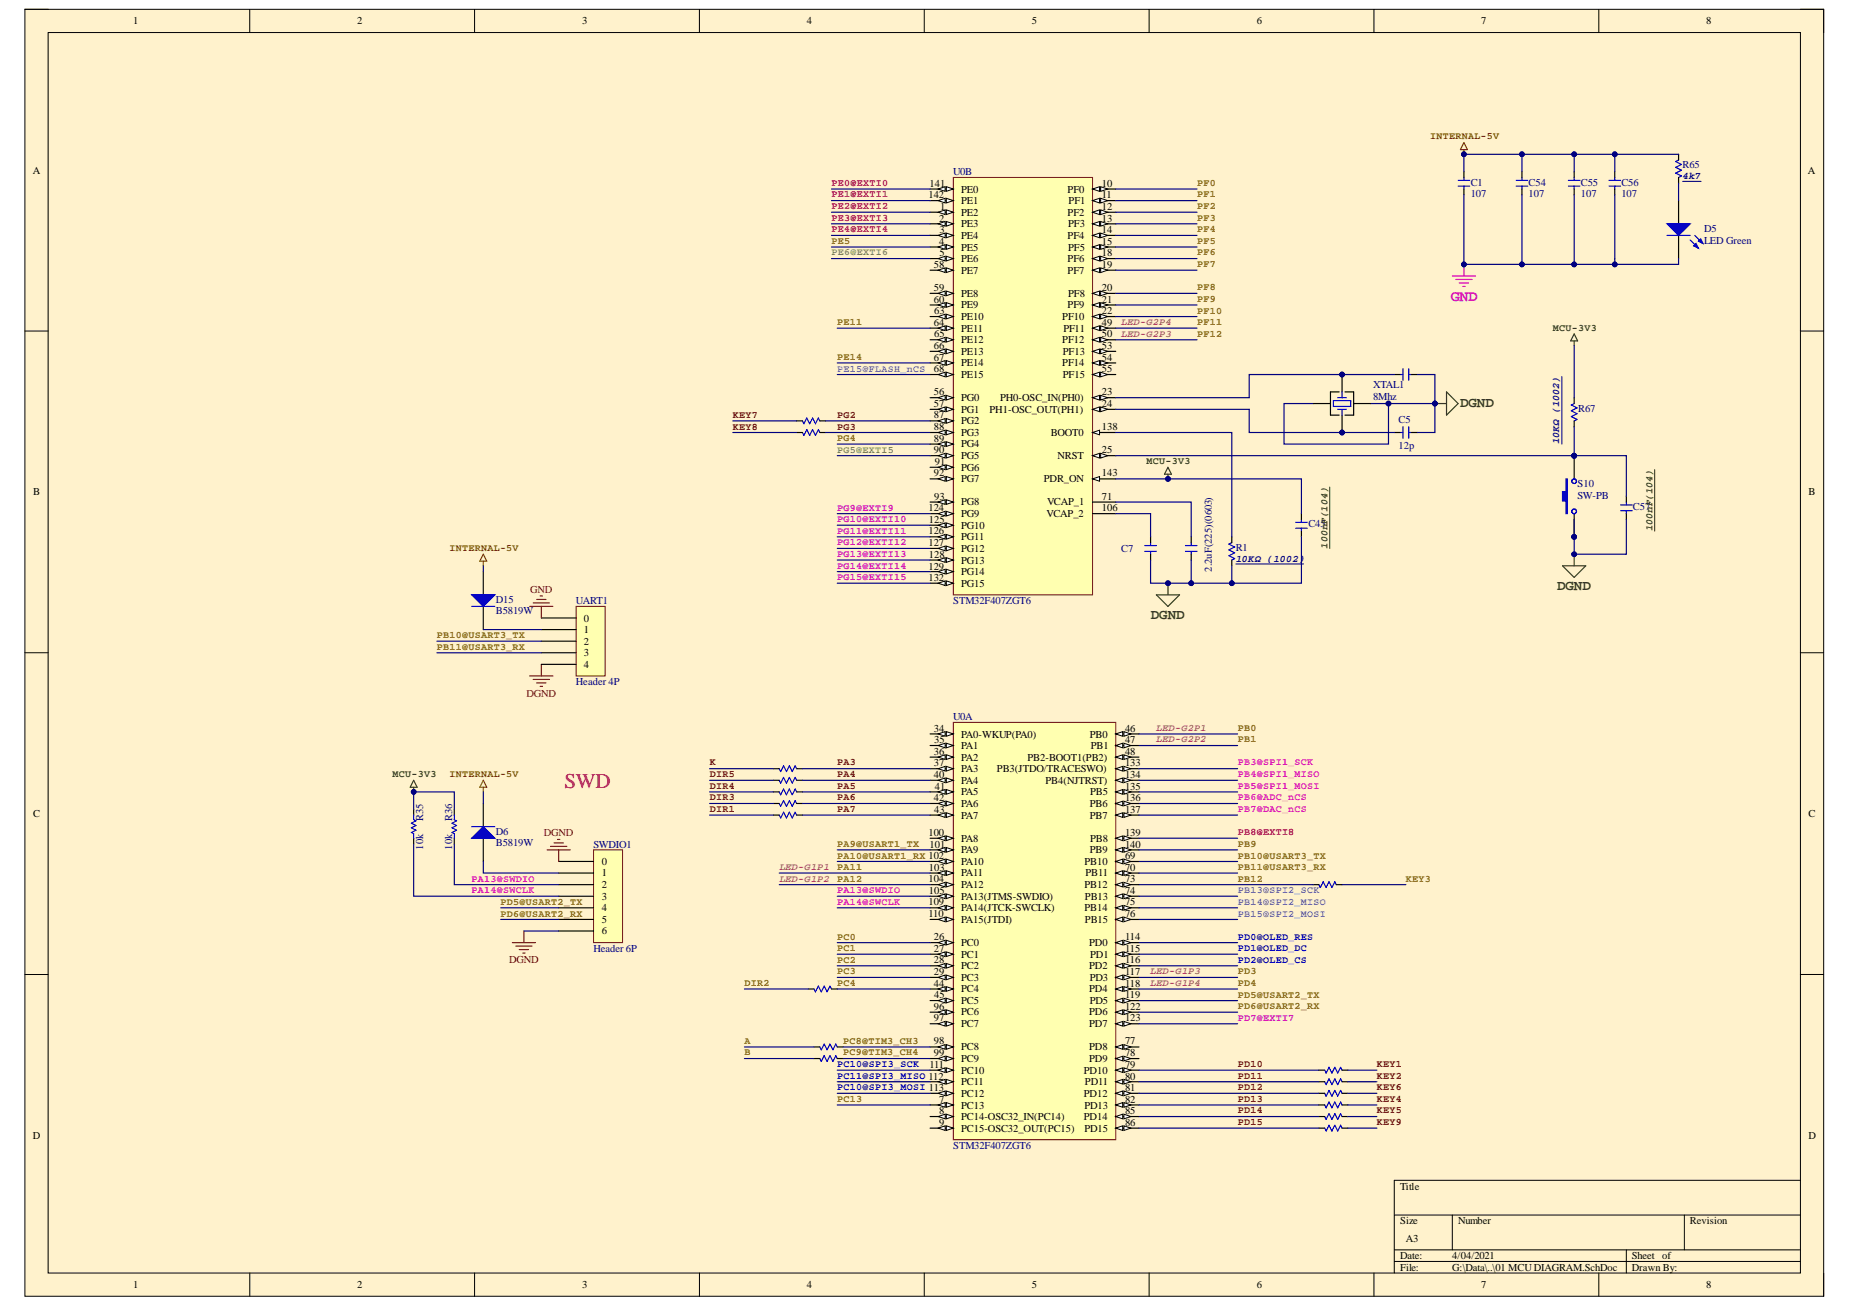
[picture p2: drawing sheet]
<svg xmlns="http://www.w3.org/2000/svg" width="297mm" height="210mm" viewBox="0 0 297 210" stroke-linecap="round" stroke-linejoin="round" font-family="sans-serif">
<defs><g id="words">
<text font-size="3.4" fill="#f00" x="90.6" y="126.5">SWD</text>
<text font-size="2.5" fill="#90f" x="232.9" y="48.3">GND</text>
<g font-size="2.3" fill="#274e13">
<text x="234.4" y="65.4">DGND</text>
<text x="250" y="94.7">DGND</text>
<text x="184.8" y="99.3">DGND</text>
</g>
<g font-size="1.7">
<text x="21.4" y="3.9">1</text>
<text x="57.4" y="3.9">2</text>
<text x="93.5" y="3.9">3</text>
<text x="129.5" y="3.9">4</text>
<text x="165.7" y="3.9">5</text>
<text x="201.8" y="3.9">6</text>
<text x="237.8" y="3.9">7</text>
<text x="274" y="3.9">8</text>
<text x="5.2" y="27.9">A</text>
<text x="290.3" y="27.9">A</text>
<text x="149.1" y="31.9">142</text>
<text x="149.2" y="30">141</text>
<text x="150.8" y="35.6">2</text>
<text x="150.9" y="33.7">1</text>
<text x="154.3" y="34.7">PE2</text>
<text x="154.3" y="30.9">PE0</text>
<text x="154.3" y="32.8">PE1</text>
<text x="171.4" y="30.9">PF0</text>
<text x="171.4" y="34.7">PF2</text>
<text x="171.6" y="32.8">PF1</text>
<text x="176.9" y="30">10</text>
<text x="176.9" y="31.9">11</text>
<text x="176.9" y="33.7">12</text>
<text x="176.9" y="35.6">13</text>
<text x="150.8" y="39.3">4</text>
<text x="150.9" y="37.4">3</text>
<text x="150.9" y="41.2">5</text>
<text x="154.3" y="36.5">PE3</text>
<text x="154.3" y="38.4">PE4</text>
<text x="154.3" y="40.2">PE5</text>
<text x="171.4" y="38.4">PF4</text>
<text x="171.5" y="36.5">PF3</text>
<text x="171.5" y="40.2">PF5</text>
<text x="176.9" y="37.4">14</text>
<text x="176.9" y="39.3">15</text>
<text x="176.9" y="41.2">18</text>
<text x="149.9" y="43">58</text>
<text x="149.9" y="46.7">59</text>
<text x="154.3" y="42.1">PE6</text>
<text x="154.3" y="44">PE7</text>
<text x="154.3" y="47.7">PE8</text>
<text x="171.4" y="42.1">PF6</text>
<text x="171.4" y="44">PF7</text>
<text x="171.5" y="47.7">PF8</text>
<text x="176.9" y="43">19</text>
<text x="176.9" y="46.7">20</text>
<text x="149.9" y="48.6">60</text>
<text x="149.9" y="52.3">64</text>
<text x="150" y="50.5">63</text>
<text x="154.3" y="49.5">PE9</text>
<text x="154.3" y="51.4">PE10</text>
<text x="154.3" y="53.3">PE11</text>
<text x="170.6" y="51.4">PF10</text>
<text x="170.7" y="53.3">PF11</text>
<text x="171.4" y="49.5">PF9</text>
<text x="176.9" y="48.6">21</text>
<text x="176.9" y="50.5">22</text>
<text x="176.9" y="52.3">49</text>
<text x="149.9" y="56">66</text>
<text x="149.9" y="57.9">67</text>
<text x="149.9" y="59.8">68</text>
<text x="150" y="54.2">65</text>
<text x="154.3" y="55.1">PE12</text>
<text x="154.3" y="57">PE13</text>
<text x="154.3" y="58.8">PE14</text>
<text x="170.6" y="55.1">PF12</text>
<text x="170.6" y="58.8">PF14</text>
<text x="170.7" y="57">PF13</text>
<text x="176.9" y="54.2">50</text>
<text x="176.9" y="56">53</text>
<text x="176.9" y="57.9">54</text>
<text x="176.9" y="59.8">55</text>
<text x="149.9" y="63.5">56</text>
<text x="149.9" y="65.3">57</text>
<text x="154.3" y="64.4">PG0</text>
<text x="154.3" y="60.7">PE15</text>
<text x="160.6" y="64.4">PH0-OSC_IN(PH0)</text>
<text x="170.7" y="60.7">PF15</text>
<text x="176.9" y="63.5">23</text>
<text x="176.9" y="65.3">24</text>
<text x="149.9" y="67.2">87</text>
<text x="149.9" y="69.1">88</text>
<text x="149.9" y="70.9">89</text>
<text x="154.3" y="66.3">PG1</text>
<text x="154.3" y="68.1">PG2</text>
<text x="154.3" y="70">PG3</text>
<text x="154.3" y="71.9">PG4</text>
<text x="158.9" y="66.3">PH1-OSC_OUT(PH1)</text>
<text x="168.7" y="70">BOOT0</text>
<text x="176.9" y="69.1">138</text>
<text x="149.9" y="72.8">90</text>
<text x="149.9" y="76.5">92</text>
<text x="150.1" y="74.6">91</text>
<text x="154.3" y="73.7">PG5</text>
<text x="154.3" y="75.6">PG6</text>
<text x="154.3" y="77.4">PG7</text>
<text x="167.6" y="77.4">PDR_ON</text>
<text x="169.8" y="73.7">NRST</text>
<text x="176.9" y="72.8">25</text>
<text x="176.9" y="76.5">143</text>
<text x="5.3" y="79.6">B</text>
<text x="149.1" y="82.1">124</text>
<text x="149.2" y="83.9">125</text>
<text x="150" y="80.2">93</text>
<text x="154.3" y="81.2">PG8</text>
<text x="154.3" y="83">PG9</text>
<text x="168" y="83">VCAP_2</text>
<text x="168.1" y="81.2">VCAP_1</text>
<text x="176.9" y="80.2">71</text>
<text x="176.9" y="82.1">106</text>
<text x="290.4" y="79.6">B</text>
<text x="149.1" y="85.8">126</text>
<text x="149.1" y="87.8">127</text>
<text x="149.2" y="89.6">128</text>
<text x="154.3" y="84.9">PG10</text>
<text x="154.3" y="86.7">PG11</text>
<text x="154.3" y="88.7">PG12</text>
<text x="149.1" y="91.5">129</text>
<text x="149.1" y="93.3">132</text>
<text x="154.3" y="90.5">PG13</text>
<text x="154.3" y="92.4">PG14</text>
<text x="154.3" y="94.3">PG15</text>
<text x="93.7" y="101.7">1</text>
<text x="93.7" y="99.8">0</text>
<text x="93.7" y="103.6">2</text>
<text x="93.7" y="105.4">3</text>
<text x="93.7" y="107.3">4</text>
<text x="149.9" y="117.5">34</text>
<text x="150" y="119.4">35</text>
<text x="154.3" y="118.4">PA0-WKUP(PA0)</text>
<text x="175" y="118.4">PB0</text>
<text x="180.6" y="117.5">46</text>
<text x="180.6" y="119.4">47</text>
<text x="149.9" y="121.2">36</text>
<text x="149.9" y="123.1">37</text>
<text x="149.9" y="125">40</text>
<text x="154.3" y="120.3">PA1</text>
<text x="154.3" y="122.2">PA2</text>
<text x="154.3" y="124">PA3</text>
<text x="154.3" y="125.9">PA4</text>
<text x="160.1" y="124">PB3(JTDO/TRACESWO)</text>
<text x="165" y="122.2">PB2-BOOT1(PB2)</text>
<text x="167.9" y="125.9">PB4(NJTRST)</text>
<text x="175.1" y="120.3">PB1</text>
<text x="180.6" y="121.2">48</text>
<text x="180.6" y="123.1">133</text>
<text x="180.6" y="125">134</text>
<text x="5.3" y="131.2">C</text>
<text x="149.9" y="128.7">42</text>
<text x="150" y="130.5">43</text>
<text x="150.1" y="126.8">41</text>
<text x="154.3" y="127.7">PA5</text>
<text x="154.3" y="129.6">PA6</text>
<text x="154.3" y="131.5">PA7</text>
<text x="175" y="129.6">PB6</text>
<text x="175" y="131.5">PB7</text>
<text x="175.1" y="127.7">PB5</text>
<text x="180.6" y="126.8">135</text>
<text x="180.6" y="128.7">136</text>
<text x="180.6" y="130.5">137</text>
<text x="290.4" y="131.2">C</text>
<text x="149.1" y="134.3">100</text>
<text x="149.2" y="136.1">101</text>
<text x="154.3" y="135.2">PA8</text>
<text x="154.3" y="137">PA9</text>
<text x="175" y="137">PB9</text>
<text x="175.1" y="135.2">PB8</text>
<text x="180.6" y="138">69</text>
<text x="180.6" y="134.3">139</text>
<text x="180.6" y="136.1">140</text>
<text x="96.6" y="140.8">1</text>
<text x="96.6" y="142.6">2</text>
<text x="96.6" y="138.9">0</text>
<text x="149.1" y="141.7">104</text>
<text x="149.2" y="139.8">103</text>
<text x="149.2" y="143.6">105</text>
<text x="154.3" y="138.9">PA10</text>
<text x="154.3" y="140.8">PA11</text>
<text x="154.3" y="142.6">PA12</text>
<text x="174.1" y="138.9">PB10</text>
<text x="174.1" y="142.6">PB12</text>
<text x="174.3" y="140.8">PB11</text>
<text x="180.6" y="139.8">70</text>
<text x="180.6" y="141.7">73</text>
<text x="180.6" y="143.6">74</text>
<text x="96.6" y="144.5">3</text>
<text x="96.6" y="146.3">4</text>
<text x="96.6" y="148.2">5</text>
<text x="149.1" y="145.4">109</text>
<text x="149.1" y="147.3">110</text>
<text x="154.3" y="144.5">PA13(JTMS-SWDIO)</text>
<text x="154.3" y="146.3">PA14(JTCK-SWCLK)</text>
<text x="154.3" y="148.2">PA15(JTDI)</text>
<text x="174.1" y="146.3">PB14</text>
<text x="174.2" y="144.5">PB13</text>
<text x="174.2" y="148.2">PB15</text>
<text x="180.6" y="145.4">75</text>
<text x="180.6" y="147.3">76</text>
<text x="96.6" y="150.1">6</text>
<text x="149.9" y="151">26</text>
<text x="149.9" y="152.9">27</text>
<text x="149.9" y="154.7">28</text>
<text x="154.3" y="151.9">PC0</text>
<text x="154.3" y="153.8">PC1</text>
<text x="154.3" y="155.6">PC2</text>
<text x="174.9" y="151.9">PD0</text>
<text x="174.9" y="155.6">PD2</text>
<text x="175.1" y="153.8">PD1</text>
<text x="180.6" y="151">114</text>
<text x="180.6" y="152.9">115</text>
<text x="180.6" y="154.7">116</text>
<text x="149.9" y="156.6">29</text>
<text x="149.9" y="158.4">44</text>
<text x="150" y="160.3">45</text>
<text x="154.3" y="157.5">PC3</text>
<text x="154.3" y="159.4">PC4</text>
<text x="154.3" y="161.2">PC5</text>
<text x="174.9" y="159.4">PD4</text>
<text x="175" y="157.5">PD3</text>
<text x="175" y="161.2">PD5</text>
<text x="180.6" y="156.6">117</text>
<text x="180.6" y="158.4">118</text>
<text x="180.6" y="160.3">119</text>
<text x="149.9" y="162.2">96</text>
<text x="149.9" y="164">97</text>
<text x="149.9" y="167.7">98</text>
<text x="154.3" y="163.1">PC6</text>
<text x="154.3" y="164.9">PC7</text>
<text x="174.9" y="163.1">PD6</text>
<text x="174.9" y="164.9">PD7</text>
<text x="180.6" y="167.7">77</text>
<text x="180.6" y="162.2">122</text>
<text x="180.6" y="164">123</text>
<text x="149.2" y="171.5">111</text>
<text x="149.9" y="169.6">99</text>
<text x="154.3" y="168.7">PC8</text>
<text x="154.3" y="170.6">PC9</text>
<text x="154.3" y="172.5">PC10</text>
<text x="174" y="172.5">PD10</text>
<text x="174.9" y="168.7">PD8</text>
<text x="174.9" y="170.6">PD9</text>
<text x="180.6" y="169.6">78</text>
<text x="180.6" y="171.5">79</text>
<text x="180.6" y="173.4">80</text>
<text x="150.8" y="177.1">7</text>
<text x="150.8" y="179">8</text>
<text x="154.3" y="178">PC13</text>
<text x="154.3" y="179.9">PC14-OSC32_IN(PC14)</text>
<text x="154.3" y="174.3">PC11</text>
<text x="154.3" y="176.2">PC12</text>
<text x="174" y="176.2">PD12</text>
<text x="174" y="179.9">PD14</text>
<text x="174.1" y="178">PD13</text>
<text x="174.2" y="174.3">PD11</text>
<text x="180.6" y="175.3">81</text>
<text x="180.6" y="177.1">82</text>
<text x="180.6" y="179">85</text>
<text x="5.2" y="182.9">D</text>
<text x="150.8" y="180.8">9</text>
<text x="154.3" y="181.8">PC15-OSC32_OUT(PC15)</text>
<text x="174.1" y="181.8">PD15</text>
<text x="180.6" y="180.8">86</text>
<text x="290.4" y="182.9">D</text>
<text x="224.8" y="191.1">Title</text>
<text x="224.8" y="196.6">Size</text>
<text x="234.1" y="196.6">Number</text>
<text x="271.3" y="196.6">Revision</text>
<text x="224.8" y="202.2">Date:</text>
<text x="225.7" y="199.4">A3</text>
<text x="233.2" y="202.2">4/04/2021</text>
<text x="262" y="202.2">Sheet</text>
<text x="266.9" y="202.2">of</text>
<text x="21.4" y="206.9">1</text>
<text x="57.4" y="206.9">2</text>
<text x="93.5" y="206.9">3</text>
<text x="129.5" y="206.9">4</text>
<text x="165.7" y="206.9">5</text>
<text x="201.8" y="206.9">6</text>
<text x="224.8" y="204.1">File:</text>
<text x="233.2" y="204.1">G:\Data\..\01 MCUDIAGRAM.SchDoc</text>
<text x="237.8" y="206.9">7</text>
<text x="262" y="204.1">Drawn By:</text>
<text x="274" y="206.9">8</text>
</g>
<g font-size="1.7" fill="#000080">
<text x="153.1" y="28.1">U0B</text>
<text x="236.1" y="29.8">C1</text>
<text x="245.4" y="29.8">C54</text>
<text x="253.8" y="29.8">C55</text>
<text x="260.3" y="29.8">C56</text>
<text x="270.1" y="27.1">R65</text>
<text x="236.1" y="31.7">107</text>
<text x="245.4" y="31.7">107</text>
<text x="253.8" y="31.7">107</text>
<text x="260.3" y="31.7">107</text>
<text x="273.6" y="37.3">D5</text>
<text x="273.6" y="39.1">LED Green</text>
<text x="220.5" y="62.4">XTAL1</text>
<text x="220.5" y="64.3">8Mhz</text>
<text x="224.5" y="68">C5</text>
<text x="253.4" y="66.1">R67</text>
<text x="224.5" y="72.1">12p</text>
<text x="253.3" y="78.2">S10</text>
<text x="253.3" y="80.1">SW-PB</text>
<text x="262.2" y="81.9">C57</text>
<text x="180" y="88.7">C7</text>
<text x="198.4" y="88.4">R1</text>
<text x="210.1" y="84.7">C45</text>
<text x="194.6" y="91.8" transform="rotate(-90 194.6 91.8)">2.2uF(225)(0603)</text>
<text x="79.6" y="96.8">D15</text>
<text x="79.6" y="98.7">B5819W</text>
<text x="92.5" y="97.1">UART1</text>
<text x="153.1" y="97.1">STM32F407ZGT6</text>
<text x="92.5" y="110.1">Header 4P</text>
<text x="153.1" y="115.7">U0A</text>
<text x="67.9" y="131.8" transform="rotate(-90 67.9 131.8)">R35</text>
<text x="72.6" y="131.8" transform="rotate(-90 72.6 131.8)">R36</text>
<text x="67.9" y="136.5" transform="rotate(-90 67.9 136.5)">10k</text>
<text x="72.6" y="136.5" transform="rotate(-90 72.6 136.5)">10k</text>
<text x="79.6" y="134.1">D6</text>
<text x="79.6" y="135.9">B5819W</text>
<text x="95.3" y="136.1">SWDIO1</text>
<text x="95.3" y="152.9">Header 6P</text>
<text x="153.1" y="184.6">STM32F407ZGT6</text>
</g>
<g font-size="1.7" fill="#800000">
<text x="85.1" y="95.2">GND</text>
<text x="84.5" y="111.9">DGND</text>
<text x="87.3" y="134.3">DGND</text>
<text x="81.7" y="154.7">DGND</text>
</g>
<g font-size="1.6" fill="#783f04">
<text x="229.6" y="22.4">INTERNAL-5V</text>
<text x="72.2" y="88.5">INTERNAL-5V</text>
<text x="72.2" y="124.8">INTERNAL-5V</text>
</g>
<g font-size="1.6" fill="#f00">
<text x="133.5" y="29.8">PE0@EXTI0</text>
<text x="133.5" y="31.7">PE1@EXTI1</text>
<text x="133.5" y="33.6">PE2@EXTI2</text>
<text x="133.5" y="35.4">PE3@EXTI3</text>
<text x="133.5" y="37.3">PE4@EXTI4</text>
<text x="198.7" y="134.2">PB8@EXTI8</text>
</g>
<g font-size="1.6" fill="#7f6000">
<text x="192.2" y="29.8">PF0</text>
<text x="192.2" y="31.7">PF1</text>
<text x="192.2" y="33.6">PF2</text>
<text x="192.2" y="35.4">PF3</text>
<text x="133.5" y="39.1">PE5</text>
<text x="192.2" y="37.3">PF4</text>
<text x="192.2" y="39.1">PF5</text>
<text x="192.2" y="41">PF6</text>
<text x="192.2" y="42.9">PF7</text>
<text x="192.2" y="46.6">PF8</text>
<text x="134.4" y="52.2">PE11</text>
<text x="192.2" y="52.2">PF11</text>
<text x="192.2" y="48.4">PF9</text>
<text x="192.2" y="50.4">PF10</text>
<text x="134.4" y="57.8">PE14</text>
<text x="192.2" y="54.1">PF12</text>
<text x="134.4" y="70.8">PG4</text>
<text x="70.1" y="102.5">PB10@USART3_TX</text>
<text x="70.1" y="104.3">PB11@USART3_RX</text>
<text x="198.7" y="117.3">PB0</text>
<text x="198.7" y="119.2">PB1</text>
<text x="134.4" y="137.9">PA10@USART1_RX 102</text>
<text x="134.4" y="136">PA9@USART1_TX</text>
<text x="198.7" y="137.9">PB10@USART3_TX</text>
<text x="198.7" y="136">PB9</text>
<text x="134.4" y="139.7">PA11</text>
<text x="134.4" y="141.6">PA12</text>
<text x="198.7" y="141.6">PB12</text>
<text x="198.7" y="139.7">PB11@USART3_RX</text>
<text x="225.7" y="141.6">KEY3</text>
<text x="80.4" y="147.2">PD6@USART2_RX</text>
<text x="80.4" y="145.3">PD5@USART2_TX</text>
<text x="134.4" y="150.9">PC0</text>
<text x="134.4" y="152.8">PC1</text>
<text x="134.4" y="154.6">PC2</text>
<text x="119.5" y="158.3">DIR2</text>
<text x="134.4" y="158.3">PC4</text>
<text x="134.4" y="156.5">PC3</text>
<text x="198.7" y="160.2">PD5@USART2_TX</text>
<text x="198.7" y="156.5">PD3</text>
<text x="198.7" y="158.3">PD4</text>
<text x="119.5" y="167.6">A</text>
<text x="135.4" y="167.6">PC8@TIM3_CH3</text>
<text x="198.7" y="162.1">PD6@USART2_RX</text>
<text x="119.5" y="169.5">B</text>
<text x="135.4" y="169.5">PC9@TIM3_CH4</text>
<text x="134.4" y="176.9">PC13</text>
</g>
<g font-size="1.6" fill="#000080">
<text x="270.1" y="28.7">4k7</text>
<text x="250.4" y="71.4" transform="rotate(-90 250.4 71.4)">10KΩ (1002)</text>
<text x="198.4" y="90.2">10KΩ (1002)</text>
</g>
<g font-size="1.6" fill="#6aa84f">
<text x="133.5" y="41">PE6@EXTI6</text>
<text x="134.4" y="72.7">PG5@EXTI5</text>
</g>
<g font-size="1.6" fill="#a64d79">
<text x="180" y="52.2">LED-G2P4</text>
<text x="180" y="54.1">LED-G2P3</text>
<text x="185.6" y="117.3">LED-G2P1</text>
<text x="185.6" y="119.2">LED-G2P2</text>
<text x="125.1" y="139.7">LED-G1P1</text>
<text x="125.1" y="141.6">LED-G1P2</text>
<text x="184.7" y="156.5">LED-G1P3</text>
<text x="184.7" y="158.3">LED-G1P4</text>
</g>
<g font-size="1.6" fill="#274e13">
<text x="249.3" y="53.2">MCU-3V3</text>
<text x="184.1" y="74.6">MCU-3V3</text>
<text x="213.1" y="88.1" transform="rotate(-90 213.1 88.1)">100nF(104)</text>
<text x="265.3" y="85.3" transform="rotate(-90 265.3 85.3)">100nF(104)</text>
<text x="63" y="124.8">MCU-3V3</text>
</g>
<g font-size="1.6" fill="#4a86e8">
<text x="134.4" y="59.7">PE15@FLASH_nCS</text>
<text x="198.7" y="143.5">PB13@SPI2_SCK</text>
<text x="198.7" y="145.3">PB14@SPI2_MISO</text>
<text x="198.7" y="147.2">PB15@SPI2_MOSI</text>
</g>
<g font-size="1.6" fill="#5b0f00">
<text x="117.7" y="67.1">KEY7</text>
<text x="117.7" y="69">KEY8</text>
<text x="134.4" y="67.1">PG2</text>
<text x="134.4" y="69">PG3</text>
<text x="114" y="122.9">K</text>
<text x="114" y="124.8">DIR5</text>
<text x="134.4" y="124.8">PA4</text>
<text x="134.4" y="122.9">PA3</text>
<text x="114" y="128.5">DIR3</text>
<text x="114" y="126.6">DIR4</text>
<text x="114" y="130.4">DIR1</text>
<text x="134.4" y="126.6">PA5</text>
<text x="134.4" y="128.5">PA6</text>
<text x="134.4" y="130.4">PA7</text>
<text x="198.7" y="171.4">PD10</text>
<text x="198.7" y="173.2">PD11</text>
<text x="221.1" y="171.4">KEY1</text>
<text x="221.1" y="173.2">KEY2</text>
<text x="198.7" y="175.1">PD12</text>
<text x="198.7" y="176.9">PD13</text>
<text x="198.7" y="178.8">PD14</text>
<text x="221.1" y="176.9">KEY4</text>
<text x="221.1" y="178.8">KEY5</text>
<text x="221.1" y="175.1">KEY6</text>
<text x="198.7" y="180.7">PD15</text>
<text x="221.1" y="180.7">KEY9</text>
</g>
<g font-size="1.6" fill="#90f">
<text x="134.4" y="82">PG9@EXTI9</text>
<text x="134.4" y="83.9">PG10@EXTI10</text>
<text x="134.4" y="89.4">PG13@EXTI13</text>
<text x="134.4" y="85.7">PG11@EXTI11</text>
<text x="134.4" y="87.6">PG12@EXTI12</text>
<text x="134.4" y="91.3">PG14@EXTI14</text>
<text x="134.4" y="93.2">PG15@EXTI15</text>
<text x="198.7" y="163.9">PD7@EXTI7</text>
</g>
<g font-size="1.6" fill="#f0f">
<text x="198.7" y="122.9">PB3@SPI1_SCK</text>
<text x="198.7" y="124.8">PB4@SPI1_MISO</text>
<text x="198.7" y="126.6">PB5@SPI1_MOSI</text>
<text x="198.7" y="128.5">PB6@ADC_nCS</text>
<text x="198.7" y="130.4">PB7@DAC_nCS</text>
<text x="75.7" y="141.6">PA13@SWDIO</text>
<text x="75.7" y="143.5">PA14@SWCLK</text>
<text x="134.4" y="143.5">PA13@SWDIO</text>
<text x="134.4" y="145.3">PA14@SWCLK</text>
</g>
<g font-size="1.6" fill="#00f">
<text x="198.7" y="150.9">PD0@OLED_RES</text>
<text x="198.7" y="152.8">PD1@OLED_DC</text>
<text x="198.7" y="154.6">PD2@OLED_CS</text>
<text x="134.4" y="173.2">PC11@SPI3_MISO 112</text>
<text x="134.4" y="171.4">PC10@SPI3_SCK</text>
<text x="134.4" y="175.1">PC10@SPI3_MOSI 113</text>
</g>
</g></defs>
<path d="M4 1.5h288.8v206.7h-288.8z" fill-rule="evenodd" fill="#fff2cc"/>
<path d="M4 1.5h288.8v206.7h-288.8z" fill="none" stroke="#000" stroke-width=".16"/>
<path d="M7.7 5.2h281.4v199.2h-281.4z" fill-rule="evenodd" fill="#fff2cc"/>
<g fill="none" stroke="#000" stroke-width=".16">
<path d="M4 1.5h3.7M7.7 5.2h281.4v199.2h-281.4zM40.1 1.5v3.7M76.2 1.5v3.7M112.3 1.5v3.7M148.4 1.5v3.7M184.5 1.5v3.7M220.6 1.5v3.7M256.7 1.5v3.7M289.1 1.5h3.7v3.7M4 53.2h3.7M289.1 53.2h3.7"/>
<path d="M4 104.8h3.7M289.1 104.8h3.7M4 156.5h3.7M289.1 156.5h3.7M223.9 195.1h65.2M233.2 195.1v5.6M270.4 195.1v5.6M289.1 189.6h-65.2v14.8M40.1 204.4v3.8M76.2 204.4v3.8M112.3 204.4v3.8M148.4 204.4v3.8"/>
<path d="M184.5 204.4v3.8M220.6 204.4v3.8M223.9 200.7h65.2M223.9 202.6h65.2M256.7 204.4v3.8M261.1 200.7v3.7M292.8 204.4v3.8"/>
</g>
<path d="M153.1 116h26v67h-26z" fill-rule="evenodd" fill="#ffffb0"/>
<path d="M153.1 116h26v67h-26z" fill="none" stroke="#800000" stroke-width=".16"/>
<path d="M149.3 117.9h3.8" fill="none" stroke="#000" stroke-width=".19"/>
<path d="M151.9 117.5l1.2 .4-1.2 .3z" fill="#f8fcff"/>
<path d="M151.9 117.5l1.2 .4-1.2 .3z" fill="none" stroke="#000" stroke-width=".16"/>
<path d="M150.6 117.9l1.2-.4v.7z" fill="#f8fcff"/>
<path d="M150.6 117.9l1.2-.4v.7z" fill="none" stroke="#000" stroke-width=".16"/>
<path d="M149.3 119.7h3.8" fill="none" stroke="#000" stroke-width=".19"/>
<path d="M151.9 119.4l1.2 .3-1.2 .4z" fill="#f8fcff"/>
<path d="M151.9 119.4l1.2 .3-1.2 .4z" fill="none" stroke="#000" stroke-width=".16"/>
<path d="M150.6 119.7l1.2-.3v.7z" fill="#f8fcff"/>
<path d="M150.6 119.7l1.2-.3v.7z" fill="none" stroke="#000" stroke-width=".16"/>
<path d="M149.3 121.6h3.8" fill="none" stroke="#000" stroke-width=".19"/>
<path d="M151.9 121.2l1.2 .4-1.2 .4z" fill="#f8fcff"/>
<path d="M151.9 121.2l1.2 .4-1.2 .4z" fill="none" stroke="#000" stroke-width=".16"/>
<path d="M150.6 121.6l1.2-.4v.8z" fill="#f8fcff"/>
<path d="M150.6 121.6l1.2-.4v.8z" fill="none" stroke="#000" stroke-width=".16"/>
<path d="M149.3 123.5h3.8" fill="none" stroke="#000" stroke-width=".19"/>
<path d="M151.9 123.1l1.2 .4-1.2 .3z" fill="#f8fcff"/>
<path d="M151.9 123.1l1.2 .4-1.2 .3z" fill="none" stroke="#000" stroke-width=".16"/>
<path d="M150.6 123.5l1.2-.4v.7z" fill="#f8fcff"/>
<path d="M150.6 123.5l1.2-.4v.7z" fill="none" stroke="#000" stroke-width=".16"/>
<path d="M149.3 125.3h3.8" fill="none" stroke="#000" stroke-width=".19"/>
<path d="M151.9 124.9l1.2 .4-1.2 .4z" fill="#f8fcff"/>
<path d="M151.9 124.9l1.2 .4-1.2 .4z" fill="none" stroke="#000" stroke-width=".16"/>
<path d="M150.6 125.3l1.2-.4v.8z" fill="#f8fcff"/>
<path d="M150.6 125.3l1.2-.4v.8z" fill="none" stroke="#000" stroke-width=".16"/>
<path d="M149.3 127.2h3.8" fill="none" stroke="#000" stroke-width=".19"/>
<path d="M151.9 126.8l1.2 .4-1.2 .3z" fill="#f8fcff"/>
<path d="M151.9 126.8l1.2 .4-1.2 .3z" fill="none" stroke="#000" stroke-width=".16"/>
<path d="M150.6 127.2l1.2-.4v.7z" fill="#f8fcff"/>
<path d="M150.6 127.2l1.2-.4v.7z" fill="none" stroke="#000" stroke-width=".16"/>
<path d="M149.3 129h3.8" fill="none" stroke="#000" stroke-width=".19"/>
<path d="M151.9 128.7l1.2 .3-1.2 .4z" fill="#f8fcff"/>
<path d="M151.9 128.7l1.2 .3-1.2 .4z" fill="none" stroke="#000" stroke-width=".16"/>
<path d="M150.6 129l1.2-.3v.7z" fill="#f8fcff"/>
<path d="M150.6 129l1.2-.3v.7z" fill="none" stroke="#000" stroke-width=".16"/>
<path d="M149.3 130.9h3.8" fill="none" stroke="#000" stroke-width=".19"/>
<path d="M151.9 130.5l1.2 .4-1.2 .4z" fill="#f8fcff"/>
<path d="M151.9 130.5l1.2 .4-1.2 .4z" fill="none" stroke="#000" stroke-width=".16"/>
<path d="M150.6 130.9l1.2-.4v.8z" fill="#f8fcff"/>
<path d="M150.6 130.9l1.2-.4v.8z" fill="none" stroke="#000" stroke-width=".16"/>
<path d="M179.1 117.9h3.8" fill="none" stroke="#000" stroke-width=".19"/>
<path d="M179.1 117.9l1.2-.4v.7z" fill="#f8fcff"/>
<path d="M179.1 117.9l1.2-.4v.7z" fill="none" stroke="#000" stroke-width=".16"/>
<path d="M180.5 117.5l1.1 .4-1.1 .3z" fill="#f8fcff"/>
<path d="M180.5 117.5l1.1 .4-1.1 .3z" fill="none" stroke="#000" stroke-width=".16"/>
<path d="M179.1 119.7h3.8" fill="none" stroke="#000" stroke-width=".19"/>
<path d="M179.1 119.7l1.2-.3v.7z" fill="#f8fcff"/>
<path d="M179.1 119.7l1.2-.3v.7z" fill="none" stroke="#000" stroke-width=".16"/>
<path d="M180.5 119.4l1.1 .3-1.1 .4z" fill="#f8fcff"/>
<path d="M180.5 119.4l1.1 .3-1.1 .4z" fill="none" stroke="#000" stroke-width=".16"/>
<path d="M179.1 121.6h3.8" fill="none" stroke="#000" stroke-width=".19"/>
<path d="M179.1 121.6l1.2-.4v.8z" fill="#f8fcff"/>
<path d="M179.1 121.6l1.2-.4v.8z" fill="none" stroke="#000" stroke-width=".16"/>
<path d="M180.5 121.2l1.1 .4-1.1 .4z" fill="#f8fcff"/>
<path d="M180.5 121.2l1.1 .4-1.1 .4z" fill="none" stroke="#000" stroke-width=".16"/>
<path d="M179.1 138.4h3.8" fill="none" stroke="#000" stroke-width=".19"/>
<path d="M179.1 138.4l1.2-.4v.7z" fill="#f8fcff"/>
<path d="M179.1 138.4l1.2-.4v.7z" fill="none" stroke="#000" stroke-width=".16"/>
<path d="M180.5 138l1.1 .4-1.1 .3z" fill="#f8fcff"/>
<path d="M180.5 138l1.1 .4-1.1 .3z" fill="none" stroke="#000" stroke-width=".16"/>
<path d="M179.1 140.2h3.8" fill="none" stroke="#000" stroke-width=".19"/>
<path d="M179.1 140.2l1.2-.4v.8z" fill="#f8fcff"/>
<path d="M179.1 140.2l1.2-.4v.8z" fill="none" stroke="#000" stroke-width=".16"/>
<path d="M180.5 139.8l1.1 .4-1.1 .4z" fill="#f8fcff"/>
<path d="M180.5 139.8l1.1 .4-1.1 .4z" fill="none" stroke="#000" stroke-width=".16"/>
<path d="M179.1 142.1h3.8" fill="none" stroke="#000" stroke-width=".19"/>
<path d="M179.1 142.1l1.2-.4v.7z" fill="#f8fcff"/>
<path d="M179.1 142.1l1.2-.4v.7z" fill="none" stroke="#000" stroke-width=".16"/>
<path d="M180.5 141.7l1.1 .4-1.1 .3z" fill="#f8fcff"/>
<path d="M180.5 141.7l1.1 .4-1.1 .3z" fill="none" stroke="#000" stroke-width=".16"/>
<path d="M179.1 143.9h3.8" fill="none" stroke="#000" stroke-width=".19"/>
<path d="M179.1 143.9l1.2-.3v.7z" fill="#f8fcff"/>
<path d="M179.1 143.9l1.2-.3v.7z" fill="none" stroke="#000" stroke-width=".16"/>
<path d="M180.5 143.6l1.1 .3-1.1 .4z" fill="#f8fcff"/>
<path d="M180.5 143.6l1.1 .3-1.1 .4z" fill="none" stroke="#000" stroke-width=".16"/>
<path d="M179.1 145.8h3.8" fill="none" stroke="#000" stroke-width=".19"/>
<path d="M179.1 145.8l1.2-.4v.8z" fill="#f8fcff"/>
<path d="M179.1 145.8l1.2-.4v.8z" fill="none" stroke="#000" stroke-width=".16"/>
<path d="M180.5 145.4l1.1 .4-1.1 .4z" fill="#f8fcff"/>
<path d="M180.5 145.4l1.1 .4-1.1 .4z" fill="none" stroke="#000" stroke-width=".16"/>
<path d="M179.1 147.7h3.8" fill="none" stroke="#000" stroke-width=".19"/>
<path d="M179.1 147.7l1.2-.4v.7z" fill="#f8fcff"/>
<path d="M179.1 147.7l1.2-.4v.7z" fill="none" stroke="#000" stroke-width=".16"/>
<path d="M180.5 147.3l1.1 .4-1.1 .3z" fill="#f8fcff"/>
<path d="M180.5 147.3l1.1 .4-1.1 .3z" fill="none" stroke="#000" stroke-width=".16"/>
<path d="M149.3 134.6h3.8" fill="none" stroke="#000" stroke-width=".19"/>
<path d="M151.9 134.3l1.2 .3-1.2 .4z" fill="#f8fcff"/>
<path d="M151.9 134.3l1.2 .3-1.2 .4z" fill="none" stroke="#000" stroke-width=".16"/>
<path d="M150.6 134.6l1.2-.3v.7z" fill="#f8fcff"/>
<path d="M150.6 134.6l1.2-.3v.7z" fill="none" stroke="#000" stroke-width=".16"/>
<path d="M149.3 136.5h3.8" fill="none" stroke="#000" stroke-width=".19"/>
<path d="M151.9 136.1l1.2 .4-1.2 .4z" fill="#f8fcff"/>
<path d="M151.9 136.1l1.2 .4-1.2 .4z" fill="none" stroke="#000" stroke-width=".16"/>
<path d="M150.6 136.5l1.2-.4v.8z" fill="#f8fcff"/>
<path d="M150.6 136.5l1.2-.4v.8z" fill="none" stroke="#000" stroke-width=".16"/>
<path d="M149.3 138.3h3.8" fill="none" stroke="#000" stroke-width=".19"/>
<path d="M151.9 138l1.2 .3-1.2 .4z" fill="#f8fcff"/>
<path d="M151.9 138l1.2 .3-1.2 .4z" fill="none" stroke="#000" stroke-width=".16"/>
<path d="M150.6 138.3l1.2-.3v.7z" fill="#f8fcff"/>
<path d="M150.6 138.3l1.2-.3v.7z" fill="none" stroke="#000" stroke-width=".16"/>
<path d="M149.3 140.2h3.8" fill="none" stroke="#000" stroke-width=".19"/>
<path d="M151.9 139.8l1.2 .4-1.2 .4z" fill="#f8fcff"/>
<path d="M151.9 139.8l1.2 .4-1.2 .4z" fill="none" stroke="#000" stroke-width=".16"/>
<path d="M150.6 140.2l1.2-.4v.8z" fill="#f8fcff"/>
<path d="M150.6 140.2l1.2-.4v.8z" fill="none" stroke="#000" stroke-width=".16"/>
<path d="M149.3 142.1h3.8" fill="none" stroke="#000" stroke-width=".19"/>
<path d="M151.9 141.7l1.2 .4-1.2 .3z" fill="#f8fcff"/>
<path d="M151.9 141.7l1.2 .4-1.2 .3z" fill="none" stroke="#000" stroke-width=".16"/>
<path d="M150.6 142.1l1.2-.4v.7z" fill="#f8fcff"/>
<path d="M150.6 142.1l1.2-.4v.7z" fill="none" stroke="#000" stroke-width=".16"/>
<path d="M149.3 143.9h3.8" fill="none" stroke="#000" stroke-width=".19"/>
<path d="M151.9 143.6l1.2 .3-1.2 .4z" fill="#f8fcff"/>
<path d="M151.9 143.6l1.2 .3-1.2 .4z" fill="none" stroke="#000" stroke-width=".16"/>
<path d="M150.6 143.9l1.2-.3v.7z" fill="#f8fcff"/>
<path d="M150.6 143.9l1.2-.3v.7z" fill="none" stroke="#000" stroke-width=".16"/>
<path d="M149.3 145.8h3.8" fill="none" stroke="#000" stroke-width=".19"/>
<path d="M151.9 145.4l1.2 .4-1.2 .4z" fill="#f8fcff"/>
<path d="M151.9 145.4l1.2 .4-1.2 .4z" fill="none" stroke="#000" stroke-width=".16"/>
<path d="M150.6 145.8l1.2-.4v.8z" fill="#f8fcff"/>
<path d="M150.6 145.8l1.2-.4v.8z" fill="none" stroke="#000" stroke-width=".16"/>
<path d="M149.3 147.7h3.8" fill="none" stroke="#000" stroke-width=".19"/>
<path d="M151.9 147.3l1.2 .4-1.2 .3z" fill="#f8fcff"/>
<path d="M151.9 147.3l1.2 .4-1.2 .3z" fill="none" stroke="#000" stroke-width=".16"/>
<path d="M150.6 147.7l1.2-.4v.7z" fill="#f8fcff"/>
<path d="M150.6 147.7l1.2-.4v.7z" fill="none" stroke="#000" stroke-width=".16"/>
<path d="M179.1 123.5h3.8" fill="none" stroke="#000" stroke-width=".19"/>
<path d="M179.1 123.5l1.2-.4v.7z" fill="#f8fcff"/>
<path d="M179.1 123.5l1.2-.4v.7z" fill="none" stroke="#000" stroke-width=".16"/>
<path d="M180.5 123.1l1.1 .4-1.1 .3z" fill="#f8fcff"/>
<path d="M180.5 123.1l1.1 .4-1.1 .3z" fill="none" stroke="#000" stroke-width=".16"/>
<path d="M179.1 125.3h3.8" fill="none" stroke="#000" stroke-width=".19"/>
<path d="M179.1 125.3l1.2-.4v.8z" fill="#f8fcff"/>
<path d="M179.1 125.3l1.2-.4v.8z" fill="none" stroke="#000" stroke-width=".16"/>
<path d="M180.5 124.9l1.1 .4-1.1 .4z" fill="#f8fcff"/>
<path d="M180.5 124.9l1.1 .4-1.1 .4z" fill="none" stroke="#000" stroke-width=".16"/>
<path d="M179.1 127.2h3.8" fill="none" stroke="#000" stroke-width=".19"/>
<path d="M179.1 127.2l1.2-.4v.8z" fill="#f8fcff"/>
<path d="M179.1 127.2l1.2-.4v.8z" fill="none" stroke="#000" stroke-width=".16"/>
<path d="M180.5 126.8l1.1 .4-1.1 .4z" fill="#f8fcff"/>
<path d="M180.5 126.8l1.1 .4-1.1 .4z" fill="none" stroke="#000" stroke-width=".16"/>
<path d="M179.1 129h3.8" fill="none" stroke="#000" stroke-width=".19"/>
<path d="M179.1 129l1.2-.3v.7z" fill="#f8fcff"/>
<path d="M179.1 129l1.2-.3v.7z" fill="none" stroke="#000" stroke-width=".16"/>
<path d="M180.5 128.7l1.1 .3-1.1 .4z" fill="#f8fcff"/>
<path d="M180.5 128.7l1.1 .3-1.1 .4z" fill="none" stroke="#000" stroke-width=".16"/>
<path d="M179.1 130.9h3.8" fill="none" stroke="#000" stroke-width=".19"/>
<path d="M179.1 130.9l1.2-.4v.8z" fill="#f8fcff"/>
<path d="M179.1 130.9l1.2-.4v.8z" fill="none" stroke="#000" stroke-width=".16"/>
<path d="M180.5 130.5l1.1 .4-1.1 .4z" fill="#f8fcff"/>
<path d="M180.5 130.5l1.1 .4-1.1 .4z" fill="none" stroke="#000" stroke-width=".16"/>
<path d="M179.1 134.6h3.8" fill="none" stroke="#000" stroke-width=".19"/>
<path d="M179.1 134.6l1.2-.3v.7z" fill="#f8fcff"/>
<path d="M179.1 134.6l1.2-.3v.7z" fill="none" stroke="#000" stroke-width=".16"/>
<path d="M180.5 134.3l1.1 .3-1.1 .4z" fill="#f8fcff"/>
<path d="M180.5 134.3l1.1 .3-1.1 .4z" fill="none" stroke="#000" stroke-width=".16"/>
<path d="M179.1 136.5h3.8" fill="none" stroke="#000" stroke-width=".19"/>
<path d="M179.1 136.5l1.2-.4v.8z" fill="#f8fcff"/>
<path d="M179.1 136.5l1.2-.4v.8z" fill="none" stroke="#000" stroke-width=".16"/>
<path d="M180.5 136.1l1.1 .4-1.1 .4z" fill="#f8fcff"/>
<path d="M180.5 136.1l1.1 .4-1.1 .4z" fill="none" stroke="#000" stroke-width=".16"/>
<path d="M149.3 177.5h3.8" fill="none" stroke="#000" stroke-width=".19"/>
<path d="M151.9 177.1l1.2 .4-1.2 .3z" fill="#f8fcff"/>
<path d="M151.9 177.1l1.2 .4-1.2 .3z" fill="none" stroke="#000" stroke-width=".16"/>
<path d="M150.6 177.5l1.2-.4v.7z" fill="#f8fcff"/>
<path d="M150.6 177.5l1.2-.4v.7z" fill="none" stroke="#000" stroke-width=".16"/>
<path d="M149.3 179.3h3.8" fill="none" stroke="#000" stroke-width=".19"/>
<path d="M151.9 178.9l1.2 .4-1.2 .4z" fill="#f8fcff"/>
<path d="M151.9 178.9l1.2 .4-1.2 .4z" fill="none" stroke="#000" stroke-width=".16"/>
<path d="M150.6 179.3l1.2-.4v.8z" fill="#f8fcff"/>
<path d="M150.6 179.3l1.2-.4v.8z" fill="none" stroke="#000" stroke-width=".16"/>
<path d="M149.3 181.2h3.8" fill="none" stroke="#000" stroke-width=".19"/>
<path d="M151.9 180.8l1.2 .4-1.2 .3z" fill="#f8fcff"/>
<path d="M151.9 180.8l1.2 .4-1.2 .3z" fill="none" stroke="#000" stroke-width=".16"/>
<path d="M150.6 181.2l1.2-.4v.7z" fill="#f8fcff"/>
<path d="M150.6 181.2l1.2-.4v.7z" fill="none" stroke="#000" stroke-width=".16"/>
<path d="M149.3 151.4h3.8" fill="none" stroke="#000" stroke-width=".19"/>
<path d="M151.9 151l1.2 .4-1.2 .4z" fill="#f8fcff"/>
<path d="M151.9 151l1.2 .4-1.2 .4z" fill="none" stroke="#000" stroke-width=".16"/>
<path d="M150.6 151.4l1.2-.4v.8z" fill="#f8fcff"/>
<path d="M150.6 151.4l1.2-.4v.8z" fill="none" stroke="#000" stroke-width=".16"/>
<path d="M149.3 153.2h3.8" fill="none" stroke="#000" stroke-width=".19"/>
<path d="M151.9 152.9l1.2 .3-1.2 .4z" fill="#f8fcff"/>
<path d="M151.9 152.9l1.2 .3-1.2 .4z" fill="none" stroke="#000" stroke-width=".16"/>
<path d="M150.6 153.2l1.2-.3v.7z" fill="#f8fcff"/>
<path d="M150.6 153.2l1.2-.3v.7z" fill="none" stroke="#000" stroke-width=".16"/>
<path d="M149.3 155.1h3.8" fill="none" stroke="#000" stroke-width=".19"/>
<path d="M151.9 154.7l1.2 .4-1.2 .4z" fill="#f8fcff"/>
<path d="M151.9 154.7l1.2 .4-1.2 .4z" fill="none" stroke="#000" stroke-width=".16"/>
<path d="M150.6 155.1l1.2-.4v.8z" fill="#f8fcff"/>
<path d="M150.6 155.1l1.2-.4v.8z" fill="none" stroke="#000" stroke-width=".16"/>
<path d="M149.3 157h3.8" fill="none" stroke="#000" stroke-width=".19"/>
<path d="M151.9 156.6l1.2 .4-1.2 .3z" fill="#f8fcff"/>
<path d="M151.9 156.6l1.2 .4-1.2 .3z" fill="none" stroke="#000" stroke-width=".16"/>
<path d="M150.6 157l1.2-.4v.7z" fill="#f8fcff"/>
<path d="M150.6 157l1.2-.4v.7z" fill="none" stroke="#000" stroke-width=".16"/>
<path d="M149.3 158.8h3.8" fill="none" stroke="#000" stroke-width=".19"/>
<path d="M151.9 158.5l1.2 .3-1.2 .4z" fill="#f8fcff"/>
<path d="M151.9 158.5l1.2 .3-1.2 .4z" fill="none" stroke="#000" stroke-width=".16"/>
<path d="M150.6 158.8l1.2-.3v.7z" fill="#f8fcff"/>
<path d="M150.6 158.8l1.2-.3v.7z" fill="none" stroke="#000" stroke-width=".16"/>
<path d="M149.3 160.7h3.8" fill="none" stroke="#000" stroke-width=".19"/>
<path d="M151.9 160.3l1.2 .4-1.2 .4z" fill="#f8fcff"/>
<path d="M151.9 160.3l1.2 .4-1.2 .4z" fill="none" stroke="#000" stroke-width=".16"/>
<path d="M150.6 160.7l1.2-.4v.8z" fill="#f8fcff"/>
<path d="M150.6 160.7l1.2-.4v.8z" fill="none" stroke="#000" stroke-width=".16"/>
<path d="M179.1 168.1h3.8" fill="none" stroke="#000" stroke-width=".19"/>
<path d="M179.1 168.1l1.2-.3v.7z" fill="#f8fcff"/>
<path d="M179.1 168.1l1.2-.3v.7z" fill="none" stroke="#000" stroke-width=".16"/>
<path d="M180.5 167.8l1.1 .3-1.1 .4z" fill="#f8fcff"/>
<path d="M180.5 167.8l1.1 .3-1.1 .4z" fill="none" stroke="#000" stroke-width=".16"/>
<path d="M179.1 170h3.8" fill="none" stroke="#000" stroke-width=".19"/>
<path d="M179.1 170l1.2-.4v.8z" fill="#f8fcff"/>
<path d="M179.1 170l1.2-.4v.8z" fill="none" stroke="#000" stroke-width=".16"/>
<path d="M180.5 169.6l1.1 .4-1.1 .4z" fill="#f8fcff"/>
<path d="M180.5 169.6l1.1 .4-1.1 .4z" fill="none" stroke="#000" stroke-width=".16"/>
<path d="M179.1 171.9h3.8" fill="none" stroke="#000" stroke-width=".19"/>
<path d="M179.1 171.9l1.2-.4v.7z" fill="#f8fcff"/>
<path d="M179.1 171.9l1.2-.4v.7z" fill="none" stroke="#000" stroke-width=".16"/>
<path d="M180.5 171.5l1.1 .4-1.1 .3z" fill="#f8fcff"/>
<path d="M180.5 171.5l1.1 .4-1.1 .3z" fill="none" stroke="#000" stroke-width=".16"/>
<path d="M179.1 173.7h3.8" fill="none" stroke="#000" stroke-width=".19"/>
<path d="M179.1 173.7l1.2-.3v.7z" fill="#f8fcff"/>
<path d="M179.1 173.7l1.2-.3v.7z" fill="none" stroke="#000" stroke-width=".16"/>
<path d="M180.5 173.4l1.1 .3-1.1 .4z" fill="#f8fcff"/>
<path d="M180.5 173.4l1.1 .3-1.1 .4z" fill="none" stroke="#000" stroke-width=".16"/>
<path d="M179.1 175.6h3.8" fill="none" stroke="#000" stroke-width=".19"/>
<path d="M179.1 175.6l1.2-.4v.8z" fill="#f8fcff"/>
<path d="M179.1 175.6l1.2-.4v.8z" fill="none" stroke="#000" stroke-width=".16"/>
<path d="M180.5 175.2l1.1 .4-1.1 .4z" fill="#f8fcff"/>
<path d="M180.5 175.2l1.1 .4-1.1 .4z" fill="none" stroke="#000" stroke-width=".16"/>
<path d="M179.1 177.5h3.8" fill="none" stroke="#000" stroke-width=".19"/>
<path d="M179.1 177.5l1.2-.4v.7z" fill="#f8fcff"/>
<path d="M179.1 177.5l1.2-.4v.7z" fill="none" stroke="#000" stroke-width=".16"/>
<path d="M180.5 177.1l1.1 .4-1.1 .3z" fill="#f8fcff"/>
<path d="M180.5 177.1l1.1 .4-1.1 .3z" fill="none" stroke="#000" stroke-width=".16"/>
<path d="M179.1 179.3h3.8" fill="none" stroke="#000" stroke-width=".19"/>
<path d="M179.1 179.3l1.2-.4v.8z" fill="#f8fcff"/>
<path d="M179.1 179.3l1.2-.4v.8z" fill="none" stroke="#000" stroke-width=".16"/>
<path d="M180.5 178.9l1.1 .4-1.1 .4z" fill="#f8fcff"/>
<path d="M180.5 178.9l1.1 .4-1.1 .4z" fill="none" stroke="#000" stroke-width=".16"/>
<path d="M179.1 181.2h3.8" fill="none" stroke="#000" stroke-width=".19"/>
<path d="M179.1 181.2l1.2-.4v.7z" fill="#f8fcff"/>
<path d="M179.1 181.2l1.2-.4v.7z" fill="none" stroke="#000" stroke-width=".16"/>
<path d="M180.5 180.8l1.1 .4-1.1 .3z" fill="#f8fcff"/>
<path d="M180.5 180.8l1.1 .4-1.1 .3z" fill="none" stroke="#000" stroke-width=".16"/>
<path d="M149.3 162.6h3.8" fill="none" stroke="#000" stroke-width=".19"/>
<path d="M151.9 162.2l1.2 .4-1.2 .3z" fill="#f8fcff"/>
<path d="M151.9 162.2l1.2 .4-1.2 .3z" fill="none" stroke="#000" stroke-width=".16"/>
<path d="M150.6 162.6l1.2-.4v.7z" fill="#f8fcff"/>
<path d="M150.6 162.6l1.2-.4v.7z" fill="none" stroke="#000" stroke-width=".16"/>
<path d="M149.3 164.4h3.8" fill="none" stroke="#000" stroke-width=".19"/>
<path d="M151.9 164l1.2 .4-1.2 .4z" fill="#f8fcff"/>
<path d="M151.9 164l1.2 .4-1.2 .4z" fill="none" stroke="#000" stroke-width=".16"/>
<path d="M150.6 164.4l1.2-.4v.8z" fill="#f8fcff"/>
<path d="M150.6 164.4l1.2-.4v.8z" fill="none" stroke="#000" stroke-width=".16"/>
<path d="M149.3 168.1h3.8" fill="none" stroke="#000" stroke-width=".19"/>
<path d="M151.9 167.8l1.2 .3-1.2 .4z" fill="#f8fcff"/>
<path d="M151.9 167.8l1.2 .3-1.2 .4z" fill="none" stroke="#000" stroke-width=".16"/>
<path d="M150.6 168.1l1.2-.3v.7z" fill="#f8fcff"/>
<path d="M150.6 168.1l1.2-.3v.7z" fill="none" stroke="#000" stroke-width=".16"/>
<path d="M149.3 170h3.8" fill="none" stroke="#000" stroke-width=".19"/>
<path d="M151.9 169.6l1.2 .4-1.2 .4z" fill="#f8fcff"/>
<path d="M151.9 169.6l1.2 .4-1.2 .4z" fill="none" stroke="#000" stroke-width=".16"/>
<path d="M150.6 170l1.2-.4v.8z" fill="#f8fcff"/>
<path d="M150.6 170l1.2-.4v.8z" fill="none" stroke="#000" stroke-width=".16"/>
<path d="M149.3 171.9h3.8" fill="none" stroke="#000" stroke-width=".19"/>
<path d="M151.9 171.5l1.2 .4-1.2 .3z" fill="#f8fcff"/>
<path d="M151.9 171.5l1.2 .4-1.2 .3z" fill="none" stroke="#000" stroke-width=".16"/>
<path d="M150.6 171.9l1.2-.4v.7z" fill="#f8fcff"/>
<path d="M150.6 171.9l1.2-.4v.7z" fill="none" stroke="#000" stroke-width=".16"/>
<path d="M149.3 173.7h3.8" fill="none" stroke="#000" stroke-width=".19"/>
<path d="M151.9 173.4l1.2 .3-1.2 .4z" fill="#f8fcff"/>
<path d="M151.9 173.4l1.2 .3-1.2 .4z" fill="none" stroke="#000" stroke-width=".16"/>
<path d="M150.6 173.7l1.2-.3v.7z" fill="#f8fcff"/>
<path d="M150.6 173.7l1.2-.3v.7z" fill="none" stroke="#000" stroke-width=".16"/>
<path d="M149.3 175.6h3.8" fill="none" stroke="#000" stroke-width=".19"/>
<path d="M151.9 175.2l1.2 .4-1.2 .4z" fill="#f8fcff"/>
<path d="M151.9 175.2l1.2 .4-1.2 .4z" fill="none" stroke="#000" stroke-width=".16"/>
<path d="M150.6 175.6l1.2-.4v.8z" fill="#f8fcff"/>
<path d="M150.6 175.6l1.2-.4v.8z" fill="none" stroke="#000" stroke-width=".16"/>
<path d="M179.1 151.4h3.8" fill="none" stroke="#000" stroke-width=".19"/>
<path d="M179.1 151.4l1.2-.4v.8z" fill="#f8fcff"/>
<path d="M179.1 151.4l1.2-.4v.8z" fill="none" stroke="#000" stroke-width=".16"/>
<path d="M180.5 151l1.1 .4-1.1 .4z" fill="#f8fcff"/>
<path d="M180.5 151l1.1 .4-1.1 .4z" fill="none" stroke="#000" stroke-width=".16"/>
<path d="M179.1 153.2h3.8" fill="none" stroke="#000" stroke-width=".19"/>
<path d="M179.1 153.2l1.2-.3v.7z" fill="#f8fcff"/>
<path d="M179.1 153.2l1.2-.3v.7z" fill="none" stroke="#000" stroke-width=".16"/>
<path d="M180.5 152.9l1.1 .3-1.1 .4z" fill="#f8fcff"/>
<path d="M180.5 152.9l1.1 .3-1.1 .4z" fill="none" stroke="#000" stroke-width=".16"/>
<path d="M179.1 155.1h3.8" fill="none" stroke="#000" stroke-width=".19"/>
<path d="M179.1 155.1l1.2-.4v.8z" fill="#f8fcff"/>
<path d="M179.1 155.1l1.2-.4v.8z" fill="none" stroke="#000" stroke-width=".16"/>
<path d="M180.5 154.7l1.1 .4-1.1 .4z" fill="#f8fcff"/>
<path d="M180.5 154.7l1.1 .4-1.1 .4z" fill="none" stroke="#000" stroke-width=".16"/>
<path d="M179.1 157h3.8" fill="none" stroke="#000" stroke-width=".19"/>
<path d="M179.1 157l1.2-.4v.7z" fill="#f8fcff"/>
<path d="M179.1 157l1.2-.4v.7z" fill="none" stroke="#000" stroke-width=".16"/>
<path d="M180.5 156.6l1.1 .4-1.1 .3z" fill="#f8fcff"/>
<path d="M180.5 156.6l1.1 .4-1.1 .3z" fill="none" stroke="#000" stroke-width=".16"/>
<path d="M179.1 158.8h3.8" fill="none" stroke="#000" stroke-width=".19"/>
<path d="M179.1 158.8l1.2-.3v.7z" fill="#f8fcff"/>
<path d="M179.1 158.8l1.2-.3v.7z" fill="none" stroke="#000" stroke-width=".16"/>
<path d="M180.5 158.5l1.1 .3-1.1 .4z" fill="#f8fcff"/>
<path d="M180.5 158.5l1.1 .3-1.1 .4z" fill="none" stroke="#000" stroke-width=".16"/>
<path d="M179.1 160.7h3.8" fill="none" stroke="#000" stroke-width=".19"/>
<path d="M179.1 160.7l1.2-.4v.8z" fill="#f8fcff"/>
<path d="M179.1 160.7l1.2-.4v.8z" fill="none" stroke="#000" stroke-width=".16"/>
<path d="M180.5 160.3l1.1 .4-1.1 .4z" fill="#f8fcff"/>
<path d="M180.5 160.3l1.1 .4-1.1 .4z" fill="none" stroke="#000" stroke-width=".16"/>
<path d="M179.1 162.6h3.8" fill="none" stroke="#000" stroke-width=".19"/>
<path d="M179.1 162.6l1.2-.4v.7z" fill="#f8fcff"/>
<path d="M179.1 162.6l1.2-.4v.7z" fill="none" stroke="#000" stroke-width=".16"/>
<path d="M180.5 162.2l1.1 .4-1.1 .3z" fill="#f8fcff"/>
<path d="M180.5 162.2l1.1 .4-1.1 .3z" fill="none" stroke="#000" stroke-width=".16"/>
<path d="M179.1 164.4h3.8" fill="none" stroke="#000" stroke-width=".19"/>
<path d="M179.1 164.4l1.2-.4v.8z" fill="#f8fcff"/>
<path d="M179.1 164.4l1.2-.4v.8z" fill="none" stroke="#000" stroke-width=".16"/>
<path d="M180.5 164l1.1 .4-1.1 .4z" fill="#f8fcff"/>
<path d="M180.5 164l1.1 .4-1.1 .4z" fill="none" stroke="#000" stroke-width=".16"/>
<path d="M153.1 28.5h22.3v67h-22.3z" fill-rule="evenodd" fill="#ffffb0"/>
<path d="M153.1 28.5h22.3v67h-22.3z" fill="none" stroke="#800000" stroke-width=".16"/>
<path d="M175.4 63.9h3.7" fill="none" stroke="#000" stroke-width=".19"/>
<path d="M175.4 63.9l1.1-.4v.8z" fill="#f8fcff"/>
<path d="M175.4 63.9l1.1-.4v.8z" fill="none" stroke="#000" stroke-width=".16"/>
<path d="M176.7 63.5l1.1 .4-1.1 .4z" fill="#f8fcff"/>
<path d="M176.7 63.5l1.1 .4-1.1 .4z" fill="none" stroke="#000" stroke-width=".16"/>
<path d="M175.4 65.7h3.7" fill="none" stroke="#000" stroke-width=".19"/>
<path d="M175.4 65.7l1.1-.3v.7z" fill="#f8fcff"/>
<path d="M175.4 65.7l1.1-.3v.7z" fill="none" stroke="#000" stroke-width=".16"/>
<path d="M176.7 65.4l1.1 .3-1.1 .4z" fill="#f8fcff"/>
<path d="M176.7 65.4l1.1 .3-1.1 .4z" fill="none" stroke="#000" stroke-width=".16"/>
<path d="M149.3 63.9h3.8" fill="none" stroke="#000" stroke-width=".19"/>
<path d="M151.9 63.5l1.2 .4-1.2 .3z" fill="#f8fcff"/>
<path d="M151.9 63.5l1.2 .4-1.2 .3z" fill="none" stroke="#000" stroke-width=".16"/>
<path d="M150.6 63.9l1.2-.4v.7z" fill="#f8fcff"/>
<path d="M150.6 63.9l1.2-.4v.7z" fill="none" stroke="#000" stroke-width=".16"/>
<path d="M149.3 65.7h3.8" fill="none" stroke="#000" stroke-width=".19"/>
<path d="M151.9 65.4l1.2 .3-1.2 .4z" fill="#f8fcff"/>
<path d="M151.9 65.4l1.2 .3-1.2 .4z" fill="none" stroke="#000" stroke-width=".16"/>
<path d="M150.6 65.7l1.2-.3v.7z" fill="#f8fcff"/>
<path d="M150.6 65.7l1.2-.3v.7z" fill="none" stroke="#000" stroke-width=".16"/>
<path d="M149.3 67.6h3.8" fill="none" stroke="#000" stroke-width=".19"/>
<path d="M151.9 67.2l1.2 .4-1.2 .4z" fill="#f8fcff"/>
<path d="M151.9 67.2l1.2 .4-1.2 .4z" fill="none" stroke="#000" stroke-width=".16"/>
<path d="M150.6 67.6l1.2-.4v.8z" fill="#f8fcff"/>
<path d="M150.6 67.6l1.2-.4v.8z" fill="none" stroke="#000" stroke-width=".16"/>
<path d="M149.3 69.5h3.8" fill="none" stroke="#000" stroke-width=".19"/>
<path d="M151.9 69.1l1.2 .4-1.2 .3z" fill="#f8fcff"/>
<path d="M151.9 69.1l1.2 .4-1.2 .3z" fill="none" stroke="#000" stroke-width=".16"/>
<path d="M150.6 69.5l1.2-.4v.7z" fill="#f8fcff"/>
<path d="M150.6 69.5l1.2-.4v.7z" fill="none" stroke="#000" stroke-width=".16"/>
<path d="M149.3 71.3h3.8" fill="none" stroke="#000" stroke-width=".19"/>
<path d="M151.9 70.9l1.2 .4-1.2 .4z" fill="#f8fcff"/>
<path d="M151.9 70.9l1.2 .4-1.2 .4z" fill="none" stroke="#000" stroke-width=".16"/>
<path d="M150.6 71.3l1.2-.4v.8z" fill="#f8fcff"/>
<path d="M150.6 71.3l1.2-.4v.8z" fill="none" stroke="#000" stroke-width=".16"/>
<path d="M149.3 73.2h3.8" fill="none" stroke="#000" stroke-width=".19"/>
<path d="M151.9 72.8l1.2 .4-1.2 .4z" fill="#f8fcff"/>
<path d="M151.9 72.8l1.2 .4-1.2 .4z" fill="none" stroke="#000" stroke-width=".16"/>
<path d="M150.6 73.2l1.2-.4v.8z" fill="#f8fcff"/>
<path d="M150.6 73.2l1.2-.4v.8z" fill="none" stroke="#000" stroke-width=".16"/>
<path d="M149.3 75h3.8" fill="none" stroke="#000" stroke-width=".19"/>
<path d="M151.9 74.7l1.2 .3-1.2 .4z" fill="#f8fcff"/>
<path d="M151.9 74.7l1.2 .3-1.2 .4z" fill="none" stroke="#000" stroke-width=".16"/>
<path d="M150.6 75l1.2-.3v.7z" fill="#f8fcff"/>
<path d="M150.6 75l1.2-.3v.7z" fill="none" stroke="#000" stroke-width=".16"/>
<path d="M149.3 76.9h3.8" fill="none" stroke="#000" stroke-width=".19"/>
<path d="M151.9 76.5l1.2 .4-1.2 .4z" fill="#f8fcff"/>
<path d="M151.9 76.5l1.2 .4-1.2 .4z" fill="none" stroke="#000" stroke-width=".16"/>
<path d="M150.6 76.9l1.2-.4v.8z" fill="#f8fcff"/>
<path d="M150.6 76.9l1.2-.4v.8z" fill="none" stroke="#000" stroke-width=".16"/>
<path d="M149.3 80.6h3.8" fill="none" stroke="#000" stroke-width=".19"/>
<path d="M151.9 80.3l1.2 .3-1.2 .4z" fill="#f8fcff"/>
<path d="M151.9 80.3l1.2 .3-1.2 .4z" fill="none" stroke="#000" stroke-width=".16"/>
<path d="M150.6 80.6l1.2-.3v.7z" fill="#f8fcff"/>
<path d="M150.6 80.6l1.2-.3v.7z" fill="none" stroke="#000" stroke-width=".16"/>
<path d="M149.3 82.5h3.8" fill="none" stroke="#000" stroke-width=".19"/>
<path d="M151.9 82.1l1.2 .4-1.2 .4z" fill="#f8fcff"/>
<path d="M151.9 82.1l1.2 .4-1.2 .4z" fill="none" stroke="#000" stroke-width=".16"/>
<path d="M150.6 82.5l1.2-.4v.8z" fill="#f8fcff"/>
<path d="M150.6 82.5l1.2-.4v.8z" fill="none" stroke="#000" stroke-width=".16"/>
<path d="M149.3 84.4h3.8" fill="none" stroke="#000" stroke-width=".19"/>
<path d="M151.9 84l1.2 .4-1.2 .3z" fill="#f8fcff"/>
<path d="M151.9 84l1.2 .4-1.2 .3z" fill="none" stroke="#000" stroke-width=".16"/>
<path d="M150.6 84.4l1.2-.4v.7z" fill="#f8fcff"/>
<path d="M150.6 84.4l1.2-.4v.7z" fill="none" stroke="#000" stroke-width=".16"/>
<path d="M149.3 86.2h3.8" fill="none" stroke="#000" stroke-width=".19"/>
<path d="M151.9 85.8l1.2 .4-1.2 .4z" fill="#f8fcff"/>
<path d="M151.9 85.8l1.2 .4-1.2 .4z" fill="none" stroke="#000" stroke-width=".16"/>
<path d="M150.6 86.2l1.2-.4v.8z" fill="#f8fcff"/>
<path d="M150.6 86.2l1.2-.4v.8z" fill="none" stroke="#000" stroke-width=".16"/>
<path d="M149.3 88.1h3.8" fill="none" stroke="#000" stroke-width=".19"/>
<path d="M151.9 87.7l1.2 .4-1.2 .4z" fill="#f8fcff"/>
<path d="M151.9 87.7l1.2 .4-1.2 .4z" fill="none" stroke="#000" stroke-width=".16"/>
<path d="M150.6 88.1l1.2-.4v.8z" fill="#f8fcff"/>
<path d="M150.6 88.1l1.2-.4v.8z" fill="none" stroke="#000" stroke-width=".16"/>
<path d="M149.3 89.9h3.8" fill="none" stroke="#000" stroke-width=".19"/>
<path d="M151.9 89.6l1.2 .3-1.2 .4z" fill="#f8fcff"/>
<path d="M151.9 89.6l1.2 .3-1.2 .4z" fill="none" stroke="#000" stroke-width=".16"/>
<path d="M150.6 89.9l1.2-.3v.7z" fill="#f8fcff"/>
<path d="M150.6 89.9l1.2-.3v.7z" fill="none" stroke="#000" stroke-width=".16"/>
<path d="M149.3 91.8h3.8" fill="none" stroke="#000" stroke-width=".19"/>
<path d="M151.9 91.4l1.2 .4-1.2 .4z" fill="#f8fcff"/>
<path d="M151.9 91.4l1.2 .4-1.2 .4z" fill="none" stroke="#000" stroke-width=".16"/>
<path d="M150.6 91.8l1.2-.4v.8z" fill="#f8fcff"/>
<path d="M150.6 91.8l1.2-.4v.8z" fill="none" stroke="#000" stroke-width=".16"/>
<path d="M149.3 93.7h3.8" fill="none" stroke="#000" stroke-width=".19"/>
<path d="M151.9 93.3l1.2 .4-1.2 .3z" fill="#f8fcff"/>
<path d="M151.9 93.3l1.2 .4-1.2 .3z" fill="none" stroke="#000" stroke-width=".16"/>
<path d="M150.6 93.7l1.2-.4v.7z" fill="#f8fcff"/>
<path d="M150.6 93.7l1.2-.4v.7z" fill="none" stroke="#000" stroke-width=".16"/>
<path d="M175.4 73.2h3.7" fill="none" stroke="#000" stroke-width=".19"/>
<path d="M175.4 73.2l1.1-.4v.8z" fill="#f8fcff"/>
<path d="M175.4 73.2l1.1-.4v.8z" fill="none" stroke="#000" stroke-width=".16"/>
<path d="M176.7 72.8l1.1 .4-1.1 .4z" fill="#f8fcff"/>
<path d="M176.7 72.8l1.1 .4-1.1 .4z" fill="none" stroke="#000" stroke-width=".16"/>
<path d="M175.4 69.5h3.7M175.4 80.6h3.7M175.4 82.5h3.7" fill="none" stroke="#000" stroke-width=".19"/>
<path d="M175.4 69.5l1.1-.4v.7z" fill="#f8fcff"/>
<path d="M175.4 69.5l1.1-.4v.7z" fill="none" stroke="#000" stroke-width=".16"/>
<path d="M175.4 76.9h3.7" fill="none" stroke="#000" stroke-width=".19"/>
<path d="M175.4 76.9l1.1-.4v.8z" fill="#f8fcff"/>
<path d="M175.4 76.9l1.1-.4v.8z" fill="none" stroke="#000" stroke-width=".16"/>
<path d="M149.3 34.1h3.8" fill="none" stroke="#000" stroke-width=".19"/>
<path d="M151.9 33.7l1.2 .4-1.2 .4z" fill="#f8fcff"/>
<path d="M151.9 33.7l1.2 .4-1.2 .4z" fill="none" stroke="#000" stroke-width=".16"/>
<path d="M150.6 34.1l1.2-.4v.8z" fill="#f8fcff"/>
<path d="M150.6 34.1l1.2-.4v.8z" fill="none" stroke="#000" stroke-width=".16"/>
<path d="M149.3 35.9h3.8" fill="none" stroke="#000" stroke-width=".19"/>
<path d="M151.9 35.6l1.2 .3-1.2 .4z" fill="#f8fcff"/>
<path d="M151.9 35.6l1.2 .3-1.2 .4z" fill="none" stroke="#000" stroke-width=".16"/>
<path d="M150.6 35.9l1.2-.3v.7z" fill="#f8fcff"/>
<path d="M150.6 35.9l1.2-.3v.7z" fill="none" stroke="#000" stroke-width=".16"/>
<path d="M149.3 37.8h3.8" fill="none" stroke="#000" stroke-width=".19"/>
<path d="M151.9 37.4l1.2 .4-1.2 .4z" fill="#f8fcff"/>
<path d="M151.9 37.4l1.2 .4-1.2 .4z" fill="none" stroke="#000" stroke-width=".16"/>
<path d="M150.6 37.8l1.2-.4v.8z" fill="#f8fcff"/>
<path d="M150.6 37.8l1.2-.4v.8z" fill="none" stroke="#000" stroke-width=".16"/>
<path d="M149.3 39.7h3.8" fill="none" stroke="#000" stroke-width=".19"/>
<path d="M151.9 39.3l1.2 .4-1.2 .3z" fill="#f8fcff"/>
<path d="M151.9 39.3l1.2 .4-1.2 .3z" fill="none" stroke="#000" stroke-width=".16"/>
<path d="M150.6 39.7l1.2-.4v.7z" fill="#f8fcff"/>
<path d="M150.6 39.7l1.2-.4v.7z" fill="none" stroke="#000" stroke-width=".16"/>
<path d="M149.3 41.5h3.8" fill="none" stroke="#000" stroke-width=".19"/>
<path d="M151.9 41.2l1.2 .3-1.2 .4z" fill="#f8fcff"/>
<path d="M151.9 41.2l1.2 .3-1.2 .4z" fill="none" stroke="#000" stroke-width=".16"/>
<path d="M150.6 41.5l1.2-.3v.7z" fill="#f8fcff"/>
<path d="M150.6 41.5l1.2-.3v.7z" fill="none" stroke="#000" stroke-width=".16"/>
<path d="M175.4 30.4h3.7" fill="none" stroke="#000" stroke-width=".19"/>
<path d="M175.4 30.4l1.1-.4v.7z" fill="#f8fcff"/>
<path d="M175.4 30.4l1.1-.4v.7z" fill="none" stroke="#000" stroke-width=".16"/>
<path d="M176.7 30l1.1 .4-1.1 .3z" fill="#f8fcff"/>
<path d="M176.7 30l1.1 .4-1.1 .3z" fill="none" stroke="#000" stroke-width=".16"/>
<path d="M175.4 32.2h3.7" fill="none" stroke="#000" stroke-width=".19"/>
<path d="M175.4 32.2l1.1-.4v.8z" fill="#f8fcff"/>
<path d="M175.4 32.2l1.1-.4v.8z" fill="none" stroke="#000" stroke-width=".16"/>
<path d="M176.7 31.8l1.1 .4-1.1 .4z" fill="#f8fcff"/>
<path d="M176.7 31.8l1.1 .4-1.1 .4z" fill="none" stroke="#000" stroke-width=".16"/>
<path d="M175.4 34.1h3.7" fill="none" stroke="#000" stroke-width=".19"/>
<path d="M175.4 34.1l1.1-.4v.8z" fill="#f8fcff"/>
<path d="M175.4 34.1l1.1-.4v.8z" fill="none" stroke="#000" stroke-width=".16"/>
<path d="M176.7 33.7l1.1 .4-1.1 .4z" fill="#f8fcff"/>
<path d="M176.7 33.7l1.1 .4-1.1 .4z" fill="none" stroke="#000" stroke-width=".16"/>
<path d="M175.4 35.9h3.7" fill="none" stroke="#000" stroke-width=".19"/>
<path d="M175.4 35.9l1.1-.3v.7z" fill="#f8fcff"/>
<path d="M175.4 35.9l1.1-.3v.7z" fill="none" stroke="#000" stroke-width=".16"/>
<path d="M176.7 35.6l1.1 .3-1.1 .4z" fill="#f8fcff"/>
<path d="M176.7 35.6l1.1 .3-1.1 .4z" fill="none" stroke="#000" stroke-width=".16"/>
<path d="M175.4 37.8h3.7" fill="none" stroke="#000" stroke-width=".19"/>
<path d="M175.4 37.8l1.1-.4v.8z" fill="#f8fcff"/>
<path d="M175.4 37.8l1.1-.4v.8z" fill="none" stroke="#000" stroke-width=".16"/>
<path d="M176.7 37.4l1.1 .4-1.1 .4z" fill="#f8fcff"/>
<path d="M176.7 37.4l1.1 .4-1.1 .4z" fill="none" stroke="#000" stroke-width=".16"/>
<path d="M175.4 39.7h3.7" fill="none" stroke="#000" stroke-width=".19"/>
<path d="M175.4 39.7l1.1-.4v.7z" fill="#f8fcff"/>
<path d="M175.4 39.7l1.1-.4v.7z" fill="none" stroke="#000" stroke-width=".16"/>
<path d="M176.7 39.3l1.1 .4-1.1 .3z" fill="#f8fcff"/>
<path d="M176.7 39.3l1.1 .4-1.1 .3z" fill="none" stroke="#000" stroke-width=".16"/>
<path d="M175.4 41.5h3.7" fill="none" stroke="#000" stroke-width=".19"/>
<path d="M175.4 41.5l1.1-.3v.7z" fill="#f8fcff"/>
<path d="M175.4 41.5l1.1-.3v.7z" fill="none" stroke="#000" stroke-width=".16"/>
<path d="M176.7 41.2l1.1 .3-1.1 .4z" fill="#f8fcff"/>
<path d="M176.7 41.2l1.1 .3-1.1 .4z" fill="none" stroke="#000" stroke-width=".16"/>
<path d="M175.4 43.4h3.7" fill="none" stroke="#000" stroke-width=".19"/>
<path d="M175.4 43.4l1.1-.4v.8z" fill="#f8fcff"/>
<path d="M175.4 43.4l1.1-.4v.8z" fill="none" stroke="#000" stroke-width=".16"/>
<path d="M176.7 43l1.1 .4-1.1 .4z" fill="#f8fcff"/>
<path d="M176.7 43l1.1 .4-1.1 .4z" fill="none" stroke="#000" stroke-width=".16"/>
<path d="M175.4 47.1h3.7" fill="none" stroke="#000" stroke-width=".19"/>
<path d="M175.4 47.1l1.1-.4v.8z" fill="#f8fcff"/>
<path d="M175.4 47.1l1.1-.4v.8z" fill="none" stroke="#000" stroke-width=".16"/>
<path d="M176.7 46.7l1.1 .4-1.1 .4z" fill="#f8fcff"/>
<path d="M176.7 46.7l1.1 .4-1.1 .4z" fill="none" stroke="#000" stroke-width=".16"/>
<path d="M175.4 49h3.7" fill="none" stroke="#000" stroke-width=".19"/>
<path d="M175.4 49l1.1-.4v.7z" fill="#f8fcff"/>
<path d="M175.4 49l1.1-.4v.7z" fill="none" stroke="#000" stroke-width=".16"/>
<path d="M176.7 48.6l1.1 .4-1.1 .3z" fill="#f8fcff"/>
<path d="M176.7 48.6l1.1 .4-1.1 .3z" fill="none" stroke="#000" stroke-width=".16"/>
<path d="M175.4 50.8h3.7" fill="none" stroke="#000" stroke-width=".19"/>
<path d="M175.4 50.8l1.1-.3v.7z" fill="#f8fcff"/>
<path d="M175.4 50.8l1.1-.3v.7z" fill="none" stroke="#000" stroke-width=".16"/>
<path d="M176.7 50.5l1.1 .3-1.1 .4z" fill="#f8fcff"/>
<path d="M176.7 50.5l1.1 .3-1.1 .4z" fill="none" stroke="#000" stroke-width=".16"/>
<path d="M175.4 52.7h3.7" fill="none" stroke="#000" stroke-width=".19"/>
<path d="M175.4 52.7l1.1-.4v.8z" fill="#f8fcff"/>
<path d="M175.4 52.7l1.1-.4v.8z" fill="none" stroke="#000" stroke-width=".16"/>
<path d="M176.7 52.3l1.1 .4-1.1 .4z" fill="#f8fcff"/>
<path d="M176.7 52.3l1.1 .4-1.1 .4z" fill="none" stroke="#000" stroke-width=".16"/>
<path d="M175.4 54.6h3.7" fill="none" stroke="#000" stroke-width=".19"/>
<path d="M175.4 54.6l1.1-.4v.7z" fill="#f8fcff"/>
<path d="M175.4 54.6l1.1-.4v.7z" fill="none" stroke="#000" stroke-width=".16"/>
<path d="M176.7 54.2l1.1 .4-1.1 .3z" fill="#f8fcff"/>
<path d="M176.7 54.2l1.1 .4-1.1 .3z" fill="none" stroke="#000" stroke-width=".16"/>
<path d="M175.4 56.4h3.7" fill="none" stroke="#000" stroke-width=".19"/>
<path d="M175.4 56.4l1.1-.3v.7z" fill="#f8fcff"/>
<path d="M175.4 56.4l1.1-.3v.7z" fill="none" stroke="#000" stroke-width=".16"/>
<path d="M176.7 56.1l1.1 .3-1.1 .4z" fill="#f8fcff"/>
<path d="M176.7 56.1l1.1 .3-1.1 .4z" fill="none" stroke="#000" stroke-width=".16"/>
<path d="M175.4 58.3h3.7" fill="none" stroke="#000" stroke-width=".19"/>
<path d="M175.4 58.3l1.1-.4v.8z" fill="#f8fcff"/>
<path d="M175.4 58.3l1.1-.4v.8z" fill="none" stroke="#000" stroke-width=".16"/>
<path d="M176.7 57.9l1.1 .4-1.1 .4z" fill="#f8fcff"/>
<path d="M176.7 57.9l1.1 .4-1.1 .4z" fill="none" stroke="#000" stroke-width=".16"/>
<path d="M175.4 60.1h3.7" fill="none" stroke="#000" stroke-width=".19"/>
<path d="M175.4 60.1l1.1-.3v.7z" fill="#f8fcff"/>
<path d="M175.4 60.1l1.1-.3v.7z" fill="none" stroke="#000" stroke-width=".16"/>
<path d="M176.7 59.8l1.1 .3-1.1 .4z" fill="#f8fcff"/>
<path d="M176.7 59.8l1.1 .3-1.1 .4z" fill="none" stroke="#000" stroke-width=".16"/>
<path d="M149.3 43.4h3.8" fill="none" stroke="#000" stroke-width=".19"/>
<path d="M151.9 43l1.2 .4-1.2 .4z" fill="#f8fcff"/>
<path d="M151.9 43l1.2 .4-1.2 .4z" fill="none" stroke="#000" stroke-width=".16"/>
<path d="M150.6 43.4l1.2-.4v.8z" fill="#f8fcff"/>
<path d="M150.6 43.4l1.2-.4v.8z" fill="none" stroke="#000" stroke-width=".16"/>
<path d="M149.3 47.1h3.8" fill="none" stroke="#000" stroke-width=".19"/>
<path d="M151.9 46.7l1.2 .4-1.2 .4z" fill="#f8fcff"/>
<path d="M151.9 46.7l1.2 .4-1.2 .4z" fill="none" stroke="#000" stroke-width=".16"/>
<path d="M150.6 47.1l1.2-.4v.8z" fill="#f8fcff"/>
<path d="M150.6 47.1l1.2-.4v.8z" fill="none" stroke="#000" stroke-width=".16"/>
<path d="M149.3 49h3.8" fill="none" stroke="#000" stroke-width=".19"/>
<path d="M151.9 48.6l1.2 .4-1.2 .3z" fill="#f8fcff"/>
<path d="M151.9 48.6l1.2 .4-1.2 .3z" fill="none" stroke="#000" stroke-width=".16"/>
<path d="M150.6 49l1.2-.4v.7z" fill="#f8fcff"/>
<path d="M150.6 49l1.2-.4v.7z" fill="none" stroke="#000" stroke-width=".16"/>
<path d="M149.3 50.8h3.8" fill="none" stroke="#000" stroke-width=".19"/>
<path d="M151.9 50.5l1.2 .3-1.2 .4z" fill="#f8fcff"/>
<path d="M151.9 50.5l1.2 .3-1.2 .4z" fill="none" stroke="#000" stroke-width=".16"/>
<path d="M150.6 50.8l1.2-.3v.7z" fill="#f8fcff"/>
<path d="M150.6 50.8l1.2-.3v.7z" fill="none" stroke="#000" stroke-width=".16"/>
<path d="M149.3 52.7h3.8" fill="none" stroke="#000" stroke-width=".19"/>
<path d="M151.9 52.3l1.2 .4-1.2 .4z" fill="#f8fcff"/>
<path d="M151.9 52.3l1.2 .4-1.2 .4z" fill="none" stroke="#000" stroke-width=".16"/>
<path d="M150.6 52.7l1.2-.4v.8z" fill="#f8fcff"/>
<path d="M150.6 52.7l1.2-.4v.8z" fill="none" stroke="#000" stroke-width=".16"/>
<path d="M149.3 54.6h3.8" fill="none" stroke="#000" stroke-width=".19"/>
<path d="M151.9 54.2l1.2 .4-1.2 .3z" fill="#f8fcff"/>
<path d="M151.9 54.2l1.2 .4-1.2 .3z" fill="none" stroke="#000" stroke-width=".16"/>
<path d="M150.6 54.6l1.2-.4v.7z" fill="#f8fcff"/>
<path d="M150.6 54.6l1.2-.4v.7z" fill="none" stroke="#000" stroke-width=".16"/>
<path d="M149.3 56.4h3.8" fill="none" stroke="#000" stroke-width=".19"/>
<path d="M151.9 56.1l1.2 .3-1.2 .4z" fill="#f8fcff"/>
<path d="M151.9 56.1l1.2 .3-1.2 .4z" fill="none" stroke="#000" stroke-width=".16"/>
<path d="M150.6 56.4l1.2-.3v.7z" fill="#f8fcff"/>
<path d="M150.6 56.4l1.2-.3v.7z" fill="none" stroke="#000" stroke-width=".16"/>
<path d="M149.3 58.3h3.8" fill="none" stroke="#000" stroke-width=".19"/>
<path d="M151.9 57.9l1.2 .4-1.2 .4z" fill="#f8fcff"/>
<path d="M151.9 57.9l1.2 .4-1.2 .4z" fill="none" stroke="#000" stroke-width=".16"/>
<path d="M150.6 58.3l1.2-.4v.8z" fill="#f8fcff"/>
<path d="M150.6 58.3l1.2-.4v.8z" fill="none" stroke="#000" stroke-width=".16"/>
<path d="M149.3 60.1h3.8" fill="none" stroke="#000" stroke-width=".19"/>
<path d="M151.9 59.8l1.2 .3-1.2 .4z" fill="#f8fcff"/>
<path d="M151.9 59.8l1.2 .3-1.2 .4z" fill="none" stroke="#000" stroke-width=".16"/>
<path d="M150.6 60.1l1.2-.3v.7z" fill="#f8fcff"/>
<path d="M150.6 60.1l1.2-.3v.7z" fill="none" stroke="#000" stroke-width=".16"/>
<path d="M149.3 30.4h3.8" fill="none" stroke="#000" stroke-width=".19"/>
<path d="M151.9 30l1.2 .4-1.2 .3z" fill="#f8fcff"/>
<path d="M151.9 30l1.2 .4-1.2 .3z" fill="none" stroke="#000" stroke-width=".16"/>
<path d="M150.6 30.4l1.2-.4v.7z" fill="#f8fcff"/>
<path d="M150.6 30.4l1.2-.4v.7z" fill="none" stroke="#000" stroke-width=".16"/>
<path d="M149.3 32.2h3.8" fill="none" stroke="#000" stroke-width=".19"/>
<path d="M151.9 31.8l1.2 .4-1.2 .4z" fill="#f8fcff"/>
<path d="M151.9 31.8l1.2 .4-1.2 .4z" fill="none" stroke="#000" stroke-width=".16"/>
<path d="M150.6 32.2l1.2-.4v.8z" fill="#f8fcff"/>
<path d="M150.6 32.2l1.2-.4v.8z" fill="none" stroke="#000" stroke-width=".16"/>
<circle cx="215.5" cy="60.2" r=".37" fill="#000080"/>
<circle cx="215.5" cy="60.2" r=".37" fill="none" stroke="#000080" stroke-width=".16"/>
<circle cx="215.5" cy="69.5" r=".37" fill="#000080"/>
<circle cx="215.5" cy="69.5" r=".37" fill="none" stroke="#000080" stroke-width=".16"/>
<path d="M215.5 60.1v2.8" fill="none" stroke="#000" stroke-width=".19"/>
<circle cx="215.5" cy="60.2" r=".37" fill="#000080"/>
<circle cx="215.5" cy="60.2" r=".37" fill="none" stroke="#000080" stroke-width=".16"/>
<path d="M215.5 66.7v2.8" fill="none" stroke="#000" stroke-width=".19"/>
<circle cx="215.5" cy="69.5" r=".37" fill="#000080"/>
<circle cx="215.5" cy="69.5" r=".37" fill="none" stroke="#000080" stroke-width=".16"/>
<path d="M214.1 64.3h2.8v1h-2.8zM214.8 63.9h1.4M214.8 65.7h1.4M215.5 62.9v1M215.5 65.7v1" fill="none" stroke="#00f" stroke-width=".19"/>
<path d="M210.8 64.8h2.8M215 62.9h-1.4v3.8h1.4M215.9 62.9h1.4v3.8h-1.4M217.3 64.8h2.8" fill="none" stroke="#000" stroke-width=".19"/>
<path d="M230.4 64.8h1.9M232.3 62.9l1.8 1.9-1.8 1.9z" fill="none" stroke="#274e13" stroke-width=".19"/>
<circle cx="230.4" cy="64.8" r=".37" fill="#000080"/>
<circle cx="230.4" cy="64.8" r=".37" fill="none" stroke="#000080" stroke-width=".16"/>
<g fill="none" stroke="#00f" stroke-width=".19">
<path d="M225.3 59.2v1.9M226.2 59.2v1.9M224.8 69.5h.5M224.8 60.1h.5M225.3 68.5v1.9M226.2 68.5v1.9M226.2 69.5h.5M226.2 60.1h.5M183.8 88.5h1.9M183.8 87.6h1.9M184.7 87.2v.4M184.7 88.5v.5"/>
<path d="M190.3 88.5h1.9M190.3 87.6h1.9M191.3 87.2v.4M191.3 88.5v.5"/>
</g>
<path d="M223.9 69.5h.9M223.9 60.1h.9M226.7 69.5h.9M226.7 60.1h.9M184.7 86.2v1M184.7 89v.9M191.3 86.2v1M191.3 89v.9" fill="none" stroke="#000" stroke-width=".19"/>
<path d="M185.7 95.5h3.7l-1.9 1.9zM187.5 93.7v1.8" fill="none" stroke="#274e13" stroke-width=".19"/>
<circle cx="187.5" cy="93.7" r=".37" fill="#000080"/>
<circle cx="187.5" cy="93.7" r=".37" fill="none" stroke="#000080" stroke-width=".16"/>
<path d="M128.8 67.6l.3 .5 .4-1 .5 1 .5-1 .4 1 .5-1 .2 .5M128.8 69.5l.3 .4 .4-.9 .5 .9 .5-.9 .4 .9 .5-.9 .2 .5M197.8 87.2l-.5 .2 .9 .4-.9 .5 .9 .5-.9 .4 .9 .5-.4 .2M66.4 130.9v.7l.4 .2-.8 .4 .8 .4-.8 .3 .8 .4-.8 .4 .4 .2v.7M72.9 130.9v.7l.4 .2-.7 .4 .7 .4-.7 .3 .7 .4-.7 .4 .3 .2v.7M211.8 142.1l.2 .4 .5-.9 .4 .9 .5-.9 .5 .9 .4-.9 .3 .5M212.7 171.9l.2 .4 .5-.9 .5 .9 .4-.9 .5 .9 .4-.9 .3 .5M212.7 173.7l.2 .5 .5-.9 .5 .9 .4-.9 .5 .9 .4-.9 .3 .4M212.7 175.6l.2 .5 .5-1 .5 1 .4-1 .5 1 .4-1 .3 .5M212.7 179.3l.2 .5 .5-.9 .5 .9 .4-.9 .5 .9 .4-.9 .3 .4M212.7 177.5l.2 .4 .5-.9 .5 .9 .4-.9 .5 .9 .4-.9 .3 .5M212.7 181.2l.2 .4 .5-.9 .5 .9 .4-.9 .5 .9 .4-.9 .3 .5" fill="none" stroke="#00f" stroke-width=".19"/>
<g fill="none" stroke="#000" stroke-width=".19">
<path d="M127.9 69.5h.9M127.9 67.6h.9M131.6 69.5h1M131.6 67.6h1M197.8 86.2v1M197.8 89.9v1M66.4 130v.9M66.4 134.6v1M72.9 130v.9M72.9 134.6v1M77.6 129v3.8M77.6 134.6v3.7"/>
<path d="M210.8 142.1h1M214.6 142.1h.9M211.8 171.9h.9M211.8 173.7h.9M211.8 175.6h.9M211.8 177.5h.9M211.8 179.3h.9M215.5 171.9h.9M215.5 173.7h.9M215.5 175.6h.9M215.5 177.5h.9M215.5 179.3h.9"/>
<path d="M211.8 181.2h.9M215.5 181.2h.9"/>
</g>
<path d="M198.4 90.6h10.9" fill="none" stroke="#000080" stroke-width=".17"/>
<path d="M82.3 151.4h3.7M82.8 151.9h2.6M83.4 152.5h1.5M83.9 153.1h.4M84.1 149.5v1.9" fill="none" stroke="#800000" stroke-width=".19"/>
<path d="M75.7 134.6l1.9-1.8 1.9 1.8z" fill="#00f"/>
<path d="M75.7 134.6l1.9-1.8 1.9 1.8zM75.7 132.8h3.8" fill="none" stroke="#00f" stroke-width=".19"/>
<path d="M95.3 136.5h4.7v14.9h-4.7z" fill-rule="evenodd" fill="#ffffb0"/>
<path d="M95.3 136.5h4.7v14.9h-4.7z" fill="none" stroke="#800000" stroke-width=".16"/>
<path d="M89.7 138.3h5.6M89.7 140.2h5.6M89.7 142.1h5.6M89.7 143.9h5.6M89.7 145.8h5.6M89.7 147.7h5.6M89.7 149.5h5.6" fill="none" stroke="#000" stroke-width=".19"/>
<path d="M87.8 136.5h3.8M88.4 135.9h2.6M89 135.4h1.5M89.5 134.8h.4M89.7 136.5v1.8" fill="none" stroke="#800000" stroke-width=".19"/>
<path d="M66.4 125.3l.6 1.1h-1.1zM66.4 126.4v.8" fill="none" stroke="#274e13" stroke-width=".19"/>
<circle cx="66.4" cy="127.2" r=".37" fill="#000080"/>
<circle cx="66.4" cy="127.2" r=".37" fill="none" stroke="#000080" stroke-width=".16"/>
<path d="M77.6 125.3l.6 1.1h-1.2zM77.6 126.4v.8" fill="none" stroke="#783f04" stroke-width=".19"/>
<path d="M125.1 125.3l.2 .5 .5-1 .5 1 .4-1 .5 1 .5-1 .2 .5M125.1 127.2l.2 .4 .5-.9 .5 .9 .4-.9 .5 .9 .5-.9 .2 .5M125.1 129l.2 .5 .5-.9 .5 .9 .4-.9 .5 .9 .5-.9 .2 .4M125.1 130.9l.2 .5 .5-1 .5 1 .4-1 .5 1 .5-1 .2 .5M130.7 158.8l.2 .5 .5-.9 .5 .9 .4-.9 .5 .9 .5-.9 .2 .4M131.6 168.1l.3 .5 .4-.9 .5 .9 .5-.9 .4 .9 .5-.9 .2 .4M131.6 170l.3 .5 .4-1 .5 1 .5-1 .4 1 .5-1 .2 .5" fill="none" stroke="#00f" stroke-width=".19"/>
<g fill="none" stroke="#000" stroke-width=".19">
<path d="M124.2 125.3h.9M124.2 127.2h.9M124.2 129h.9M124.2 130.9h.9M127.9 125.3h.9M127.9 127.2h.9M127.9 129h.9M127.9 130.9h.9M129.8 158.8h.9M133.5 158.8h.9M130.7 168.1h.9M130.7 170h.9"/>
<path d="M134.4 168.1h1M134.4 170h1"/>
</g>
<path d="M187.5 75.1l.6 1.1h-1.1zM187.5 76.2v.7" fill="none" stroke="#274e13" stroke-width=".19"/>
<circle cx="187.5" cy="76.9" r=".37" fill="#000080"/>
<circle cx="187.5" cy="76.9" r=".37" fill="none" stroke="#000080" stroke-width=".16"/>
<path d="M234.1 29.9h1.9M234.1 29h1.9M235 28.5v.5M235 29.9v.5M243.4 29.9h1.9M243.4 29h1.9M244.4 28.5v.5M244.4 29.9v.5M208 84.8h1.9M208 83.9h1.9M209 83.4v.5M209 84.8v.5" fill="none" stroke="#00f" stroke-width=".19"/>
<path d="M235 27.6v.9M235 30.4v.9M244.4 27.6v.9M244.4 30.4v.9M209 82.5v.9M209 85.3v.9" fill="none" stroke="#000" stroke-width=".19"/>
<path d="M213.5 78.2v9.9" fill="none" stroke="#274e13" stroke-width=".17"/>
<path d="M235 22.9l.6 1.1h-1.1zM235 24v.8" fill="none" stroke="#783f04" stroke-width=".19"/>
<circle cx="235" cy="24.8" r=".37" fill="#000080"/>
<circle cx="235" cy="24.8" r=".37" fill="none" stroke="#000080" stroke-width=".16"/>
<path d="M233.2 44.3h3.7M233.7 44.9h2.6M234.3 45.4h1.5M234.9 46h.3M235 42.5v1.8" fill="none" stroke="#90f" stroke-width=".19"/>
<circle cx="235" cy="42.5" r=".37" fill="#000080"/>
<circle cx="235" cy="42.5" r=".37" fill="none" stroke="#000080" stroke-width=".16"/>
<path d="M251.8 29.9h1.9M251.8 29h1.9M252.8 28.5v.5M252.8 29.9v.5M258.3 29.9h1.9M258.3 29h1.9M259.3 28.5v.5M259.3 29.9v.5M269.5 25.7l-.5 .2 1 .5-1 .5 1 .4-1 .5 1 .5-.5 .2" fill="none" stroke="#00f" stroke-width=".19"/>
<path d="M252.8 27.6v.9M252.8 30.4v.9M259.3 27.6v.9M259.3 30.4v.9M269.5 24.8v.9M269.5 28.5v.9M269.5 32.2v3.7M269.5 37.8v3.7" fill="none" stroke="#000" stroke-width=".19"/>
<path d="M270.2 29.1h2.9" fill="none" stroke="#000080" stroke-width=".17"/>
<path d="M267.7 35.9h3.7l-1.9 1.9z" fill="#00f"/>
<path d="M267.7 35.9h3.7l-1.9 1.9zM271.4 38.5l1.3 1.4M272.1 37.8l1.3 1.3" fill="none" stroke="#00f" stroke-width=".19"/>
<path d="M271.9 39.5l.4-.4 .4 .8z" fill="#00f"/>
<path d="M271.9 39.5l.4-.4 .4 .8z" fill="none" stroke="#00f" stroke-width=".19"/>
<path d="M272.7 38.7l.4-.3 .3 .7z" fill="#00f"/>
<path d="M267.7 37.8h3.7M272.7 38.7l.4-.3 .3 .7z" fill="none" stroke="#00f" stroke-width=".19"/>
<path d="M85.1 108.6h3.7M85.6 109.1h2.6M86.2 109.7h1.5M86.7 110.2h.4M86.9 106.7v1.9" fill="none" stroke="#800000" stroke-width=".19"/>
<path d="M92.5 97.4h4.7v11.2h-4.7z" fill-rule="evenodd" fill="#ffffb0"/>
<path d="M92.5 97.4h4.7v11.2h-4.7z" fill="none" stroke="#800000" stroke-width=".16"/>
<path d="M77.6 91.8v3.7M77.6 97.4v3.7M86.9 99.2h5.6M86.9 101.1h5.6M86.9 103h5.6M86.9 104.8h5.6M86.9 106.7h5.6" fill="none" stroke="#000" stroke-width=".19"/>
<path d="M85.1 97.4h3.7M85.6 96.8h2.6M86.2 96.3h1.5M86.7 95.7h.4M86.9 97.4v1.8" fill="none" stroke="#800000" stroke-width=".19"/>
<path d="M75.7 95.5h3.8l-1.9 1.9z" fill="#00f"/>
<path d="M75.7 95.5h3.8l-1.9 1.9zM75.7 97.4h3.8M260.2 82h1.9M260.2 81.1h1.9M261.1 80.6v.5M261.1 82v.5M125.1 123.5l.2 .4 .5-.9 .5 .9 .4-.9 .5 .9 .5-.9 .2 .5" fill="none" stroke="#00f" stroke-width=".19"/>
<path d="M77.6 89l.6 1.1h-1.2zM77.6 90.1v.8" fill="none" stroke="#783f04" stroke-width=".19"/>
<path d="M261.1 79.7v.9M261.1 82.5v.9M124.2 123.5h.9M127.9 123.5h.9" fill="none" stroke="#000" stroke-width=".19"/>
<path d="M265.7 75.4v9.9" fill="none" stroke="#274e13" stroke-width=".17"/>
<path d="M250.9 90.9h3.7l-1.8 1.8zM252.8 89v1.9" fill="none" stroke="#274e13" stroke-width=".19"/>
<circle cx="252.7" cy="89" r=".37" fill="#000080"/>
<circle cx="252.7" cy="89" r=".37" fill="none" stroke="#000080" stroke-width=".16"/>
<path d="M252.8 53.6l.5 1.1h-1.1zM252.8 54.7v.8" fill="none" stroke="#274e13" stroke-width=".19"/>
<path d="M252.8 64.8l-.5 .2 .9 .5-.9 .5 .9 .4-.9 .5 .9 .5-.4 .2" fill="none" stroke="#00f" stroke-width=".19"/>
<path d="M252.8 63.9v.9M252.8 67.6v.9" fill="none" stroke="#000" stroke-width=".19"/>
<path d="M250.8 60.5v10.8" fill="none" stroke="#000080" stroke-width=".17"/>
<circle cx="252.7" cy="73.2" r=".38" fill="#000080"/>
<circle cx="252.7" cy="73.2" r=".38" fill="none" stroke="#000080" stroke-width=".16"/>
<circle cx="252.7" cy="86.2" r=".38" fill="#000080"/>
<circle cx="252.7" cy="86.2" r=".38" fill="none" stroke="#000080" stroke-width=".16"/>
<path d="M252.8 73.2v3.7" fill="none" stroke="#000" stroke-width=".19"/>
<circle cx="252.7" cy="73.2" r=".38" fill="#000080"/>
<circle cx="252.7" cy="73.2" r=".38" fill="none" stroke="#000080" stroke-width=".16"/>
<path d="M252.8 82.5v3.7" fill="none" stroke="#000" stroke-width=".19"/>
<circle cx="252.7" cy="86.2" r=".38" fill="#000080"/>
<circle cx="252.7" cy="86.2" r=".38" fill="none" stroke="#000080" stroke-width=".16"/>
<path d="M251.4 76.9h.2v5.6h-.2v-2.1h-.5v-1.4h.5z" fill-rule="evenodd" fill="#00f"/>
<g fill="none" stroke="#00f" stroke-width=".19">
<path d="M251.4 76.9h.2v5.6h-.2v-2.1h-.5v-1.4h.5z"/>
<circle cx="252.7" cy="77.3" r=".37"/>
<circle cx="252.8" cy="77.3" r=".37"/>
<circle cx="252.7" cy="82.1" r=".37"/>
</g>
<path d="M259.3 31.3v10.2M66.4 135.6v8.3h23.3M66.4 130v-2.8h6.5v2.8" fill="none" stroke="#000080" stroke-width=".19"/>
<circle cx="66.4" cy="127.2" r=".37" fill="#000080"/>
<circle cx="66.4" cy="127.2" r=".37" fill="none" stroke="#000080" stroke-width=".16"/>
<g fill="none" stroke="#000080" stroke-width=".19">
<path d="M133.5 39.7h15.8M133.5 37.8h15.8M133.5 35.9h15.8M133.5 34.1h15.8M133.5 32.2h15.8M133.5 30.4h15.8M133.5 41.5h15.8M134.4 58.3h14.9M134.4 52.7h14.9M117.7 69.5h10.2M117.7 67.6h10.2M132.6 69.5h16.7"/>
<path d="M132.6 67.6h16.7M134.4 73.2h14.9M134.4 71.3h14.9M134.4 60.1h14.9M179.1 76.9h29.9v5.6M134.4 93.7h14.9M134.4 91.8h14.9M134.4 89.9h14.9M134.4 88.1h14.9M134.4 86.2h14.9M134.4 84.4h14.9M134.4 82.5h14.9"/>
<path d="M179.1 82.5h5.6v3.7M179.1 80.6h12.2v5.6M70.1 104.8h16.8M70.1 103h16.8M77.6 101.1h9.3M72.9 135.6v6.5h16.8M77.6 138.3v1.9h12.1M113.9 130.9h10.3M113.9 129h10.3M113.9 127.2h10.3M113.9 125.3h10.3M113.9 123.5h10.3"/>
<path d="M128.8 130.9h20.5M128.8 129h20.5M128.8 127.2h20.5M128.8 125.3h20.5M128.8 123.5h20.5M134.4 138.3h14.9M134.4 136.5h14.9M80.4 147.7h9.3M80.4 145.8h9.3M84.1 149.5h5.6M119.5 158.8h10.3M125.1 142.1h24.2"/>
<path d="M125.1 140.2h24.2M134.4 145.8h14.9M134.4 158.8h14.9M134.4 157h14.9M134.4 155.1h14.9M134.4 153.2h14.9M134.4 151.4h14.9M134.4 143.9h14.9M119.5 170h11.2M119.5 168.1h11.2M134.4 177.5h14.9M134.4 175.6h14.9"/>
<path d="M134.4 173.7h14.9M134.4 171.9h14.9M135.4 170h13.9M135.4 168.1h13.9"/>
</g>
<circle cx="187.5" cy="76.9" r=".37" fill="#000080"/>
<circle cx="187.5" cy="76.9" r=".37" fill="none" stroke="#000080" stroke-width=".16"/>
<path d="M179.1 73.2h73.7" fill="none" stroke="#000080" stroke-width=".19"/>
<circle cx="252.7" cy="73.2" r=".38" fill="#000080"/>
<circle cx="252.7" cy="73.2" r=".38" fill="none" stroke="#000080" stroke-width=".16"/>
<path d="M179.1 69.5h18.7v16.7M179.1 65.7h21.5v3.8h23.3" fill="none" stroke="#000080" stroke-width=".19"/>
<circle cx="215.5" cy="69.5" r=".37" fill="#000080"/>
<circle cx="215.5" cy="69.5" r=".37" fill="none" stroke="#000080" stroke-width=".16"/>
<path d="M223.9 60.1h-23.3v3.8h-21.5" fill="none" stroke="#000080" stroke-width=".19"/>
<circle cx="215.5" cy="60.2" r=".37" fill="#000080"/>
<circle cx="215.5" cy="60.2" r=".37" fill="none" stroke="#000080" stroke-width=".16"/>
<g fill="none" stroke="#000080" stroke-width=".19">
<path d="M179.1 39.7h13.1M179.1 37.8h13.1M179.1 35.9h13.1M179.1 34.1h13.1M179.1 32.2h13.1M179.1 30.4h13.1M179.1 54.6h13.1M179.1 52.7h13.1M179.1 50.8h13.1M179.1 49h13.1M179.1 47.1h13.1M179.1 43.4h13.1"/>
<path d="M179.1 41.5h13.1M184.7 89.9v3.8h6.6v-3.8M182.9 119.7h15.8M182.9 117.9h15.8M182.9 138.4h15.8M182.9 136.5h15.8M182.9 134.6h15.8M182.9 130.9h15.8M182.9 129h15.8M182.9 127.2h15.8M182.9 125.3h15.8M182.9 123.5h15.8"/>
<path d="M182.9 158.8h15.8M182.9 157h15.8M182.9 155.1h15.8M182.9 153.2h15.8M182.9 151.4h15.8M182.9 147.7h15.8M182.9 145.8h15.8M182.9 143.9h15.8M182.9 142.1h27.9M182.9 140.2h15.8M182.9 179.3h28.9M182.9 177.5h28.9"/>
<path d="M182.9 175.6h28.9M182.9 173.7h28.9M182.9 171.9h28.9M182.9 164.4h15.8M182.9 162.6h15.8M182.9 160.7h15.8M182.9 181.2h28.9"/>
</g>
<circle cx="191.3" cy="93.7" r=".38" fill="#000080"/>
<circle cx="191.3" cy="93.7" r=".38" fill="none" stroke="#000080" stroke-width=".16"/>
<circle cx="187.5" cy="93.7" r=".37" fill="#000080"/>
<circle cx="187.5" cy="93.7" r=".37" fill="none" stroke="#000080" stroke-width=".16"/>
<path d="M197.8 90.9v2.8h-6.5" fill="none" stroke="#000080" stroke-width=".19"/>
<circle cx="197.8" cy="93.7" r=".37" fill="#000080"/>
<circle cx="197.8" cy="93.7" r=".37" fill="none" stroke="#000080" stroke-width=".16"/>
<circle cx="191.3" cy="93.7" r=".38" fill="#000080"/>
<circle cx="191.3" cy="93.7" r=".38" fill="none" stroke="#000080" stroke-width=".16"/>
<path d="M209 86.2v7.5h-11.2" fill="none" stroke="#000080" stroke-width=".19"/>
<circle cx="197.8" cy="93.7" r=".37" fill="#000080"/>
<circle cx="197.8" cy="93.7" r=".37" fill="none" stroke="#000080" stroke-width=".16"/>
<path d="M210.8 64.8h-4.6v6.5h16.7v-6.5h7.5" fill="none" stroke="#000080" stroke-width=".19"/>
<circle cx="222.9" cy="64.8" r=".38" fill="#000080"/>
<circle cx="222.9" cy="64.8" r=".38" fill="none" stroke="#000080" stroke-width=".16"/>
<circle cx="230.4" cy="64.8" r=".37" fill="#000080"/>
<circle cx="230.4" cy="64.8" r=".37" fill="none" stroke="#000080" stroke-width=".16"/>
<path d="M220.1 64.8h2.8M215.5 142.1h10.2M216.4 179.3h4.7M216.4 177.5h4.7M216.4 175.6h4.7M216.4 173.7h4.7M216.4 171.9h4.7M216.4 181.2h4.7" fill="none" stroke="#000080" stroke-width=".19"/>
<circle cx="222.9" cy="64.8" r=".38" fill="#000080"/>
<circle cx="222.9" cy="64.8" r=".38" fill="none" stroke="#000080" stroke-width=".16"/>
<path d="M227.6 60.1h2.8v9.4h-2.8" fill="none" stroke="#000080" stroke-width=".19"/>
<circle cx="230.4" cy="64.8" r=".37" fill="#000080"/>
<circle cx="230.4" cy="64.8" r=".37" fill="none" stroke="#000080" stroke-width=".16"/>
<path d="M235 31.3v11.2h9.4v-11.2" fill="none" stroke="#000080" stroke-width=".19"/>
<circle cx="244.4" cy="42.5" r=".37" fill="#000080"/>
<circle cx="244.4" cy="42.5" r=".37" fill="none" stroke="#000080" stroke-width=".16"/>
<circle cx="235" cy="42.5" r=".37" fill="#000080"/>
<circle cx="235" cy="42.5" r=".37" fill="none" stroke="#000080" stroke-width=".16"/>
<path d="M235 27.6v-2.8h9.4v2.8" fill="none" stroke="#000080" stroke-width=".19"/>
<circle cx="244.4" cy="24.8" r=".37" fill="#000080"/>
<circle cx="244.4" cy="24.8" r=".37" fill="none" stroke="#000080" stroke-width=".16"/>
<circle cx="235" cy="24.8" r=".37" fill="#000080"/>
<circle cx="235" cy="24.8" r=".37" fill="none" stroke="#000080" stroke-width=".16"/>
<path d="M252.8 31.3v11.2h-8.4" fill="none" stroke="#000080" stroke-width=".19"/>
<circle cx="252.7" cy="42.5" r=".38" fill="#000080"/>
<circle cx="252.7" cy="42.5" r=".38" fill="none" stroke="#000080" stroke-width=".16"/>
<circle cx="244.4" cy="42.5" r=".37" fill="#000080"/>
<circle cx="244.4" cy="42.5" r=".37" fill="none" stroke="#000080" stroke-width=".16"/>
<path d="M244.4 24.8h8.4v2.8" fill="none" stroke="#000080" stroke-width=".19"/>
<circle cx="252.7" cy="24.8" r=".38" fill="#000080"/>
<circle cx="252.7" cy="24.8" r=".38" fill="none" stroke="#000080" stroke-width=".16"/>
<circle cx="244.4" cy="24.8" r=".37" fill="#000080"/>
<circle cx="244.4" cy="24.8" r=".37" fill="none" stroke="#000080" stroke-width=".16"/>
<path d="M252.8 83.4v5.6h8.3v-5.6" fill="none" stroke="#000080" stroke-width=".19"/>
<circle cx="252.7" cy="89" r=".37" fill="#000080"/>
<circle cx="252.7" cy="89" r=".37" fill="none" stroke="#000080" stroke-width=".16"/>
<circle cx="252.7" cy="86.2" r=".38" fill="#000080"/>
<circle cx="252.7" cy="86.2" r=".38" fill="none" stroke="#000080" stroke-width=".16"/>
<path d="M252.8 73.2h8.3v6.5" fill="none" stroke="#000080" stroke-width=".19"/>
<circle cx="252.7" cy="73.2" r=".38" fill="#000080"/>
<circle cx="252.7" cy="73.2" r=".38" fill="none" stroke="#000080" stroke-width=".16"/>
<path d="M259.3 41.5v1h-6.5" fill="none" stroke="#000080" stroke-width=".19"/>
<circle cx="259.3" cy="42.5" r=".37" fill="#000080"/>
<circle cx="259.3" cy="42.5" r=".37" fill="none" stroke="#000080" stroke-width=".16"/>
<circle cx="252.7" cy="42.5" r=".38" fill="#000080"/>
<circle cx="252.7" cy="42.5" r=".38" fill="none" stroke="#000080" stroke-width=".16"/>
<path d="M252.8 24.8h6.5v2.8" fill="none" stroke="#000080" stroke-width=".19"/>
<circle cx="259.3" cy="24.8" r=".37" fill="#000080"/>
<circle cx="259.3" cy="24.8" r=".37" fill="none" stroke="#000080" stroke-width=".16"/>
<circle cx="252.7" cy="24.8" r=".38" fill="#000080"/>
<circle cx="252.7" cy="24.8" r=".38" fill="none" stroke="#000080" stroke-width=".16"/>
<path d="M269.5 41.5v1h-10.2" fill="none" stroke="#000080" stroke-width=".19"/>
<circle cx="259.3" cy="42.5" r=".37" fill="#000080"/>
<circle cx="259.3" cy="42.5" r=".37" fill="none" stroke="#000080" stroke-width=".16"/>
<path d="M259.3 24.8h10.2" fill="none" stroke="#000080" stroke-width=".19"/>
<circle cx="259.3" cy="24.8" r=".37" fill="#000080"/>
<circle cx="259.3" cy="24.8" r=".37" fill="none" stroke="#000080" stroke-width=".16"/>
<path d="M252.8 68.5v4.7M77.6 90.9v.9M77.6 127.2v1.8" fill="none" stroke="#000080" stroke-width=".19"/>
<circle cx="252.7" cy="73.2" r=".38" fill="#000080"/>
<circle cx="252.7" cy="73.2" r=".38" fill="none" stroke="#000080" stroke-width=".16"/>
<path d="M269.5 29.4v2.8M252.8 55.5v8.4" fill="none" stroke="#000080" stroke-width=".19"/>
<use href="#words"/>
</svg>
